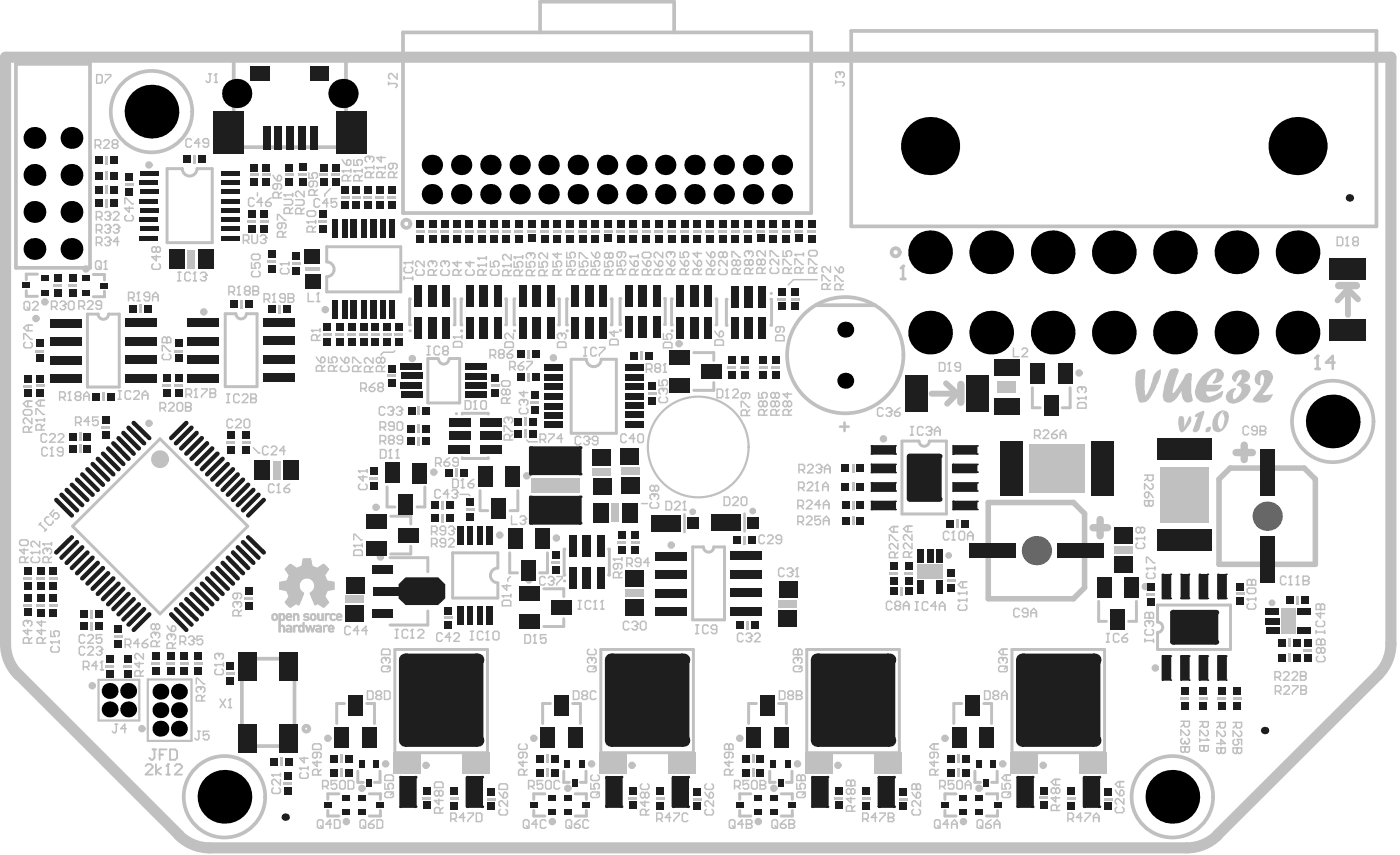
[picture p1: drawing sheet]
<svg xmlns="http://www.w3.org/2000/svg" width="80mm" height="49mm" viewBox="0 0 80 49" stroke-linecap="round" stroke-linejoin="round" font-family="sans-serif">
<path d="M1 38.4a2.49 2.49 0 0 1-.7-1.7v-33.4h78.9v33.4a2.49 2.49 0 0 1-.7 1.7M1.1 38.4l9.1 9.1M78.5 38.4l-9.2 9.1M10.2 47.5a2.49 2.49 0 0 0 1.7 .8h55.7a2.49 2.49 0 0 0 1.7-.8" fill="none" stroke="#5a5a5a" stroke-width=".21"/>
<g fill="#5a5a5a">
<circle cx="59" cy="31.4" r=".83"/>
<circle cx="72.2" cy="29.4" r=".83"/>
</g>
<g fill="none" stroke="#c0c0c0" stroke-width=".17">
<path d="M1.5 16.6v.3h.6M2.1 15.6h-.6v.3M5.3 15.6h.6v.3M5.6 17.9h-.6v4.1h1.8v-4.1h-.6M5.9 16.6v.3h-.6M10.4 9.6h-.9v4.2h2.6v-4.2h-.9M13.4 17.9h-.6v4.1h1.8v-4.1h-.6M18.6 14.9v-.9h4.2v2.6h-4.2v-.8M23.4 17v1.5M25.9 17v1.5M26.3 17v1.5M28.8 17v1.5"/>
<path d="M29.3 17v1.5M31.8 17v1.5M32.3 17v1.5M34.8 17v1.5M35.4 17v1.5M37.8 17v1.5M38.3 17v1.5M40.8 17v1.5M41.4 17v1.5M43.9 17v1.5M4.1 30l5-5 5 5-5 5zM22 27.7v1.2h.5"/>
<path d="M22.2 31.8h2.2v.8M22.3 29.4h1.1v.4M22.5 37h5.3v5.9h-5.3zM23.4 31.1v.4h-1.1M24.2 27.7v1.2h-.4M24.4 34.8v.8h-2.2M24.9 20.4h-.5v2.5h1.8v-2.5h-.6M26.3 23.6h1.5M26.3 26.1h1.5M27.3 27.9v1.2h.5M28.4 32.3v-.8h-2.6v2.6h2.6v-.9M29 31.5v1.1h.5"/>
<path d="M29.5 27.9v1.2h-.5M31 33.5h1.1v.5M31.2 31.5v1.1h-.5M32.1 35.2v.5h-1.1M32.2 31.3v1.4M33.4 20.5h-.9v4.2h2.6v-4.2h-.9M34.2 37h5.3v5.9h-5.3zM34.7 31.3v1.4M39.5 20.1h1.1v.4M40.1 31.1h-.7v4.2h1.9v-4.2h-.7M40.6 21.8v.4h-1.1M45.9 37h5.3v5.9h-5.3z"/>
<path d="M52.3 25.1h-.9v4.2h2.5v-4.2h-1M57.6 37h5.3v5.9h-5.3zM58.8 22.1v1.1h.4M60.9 22.1v1.1h-.4M62.6 34.2v1.2h.4M64.7 34.2v1.2h-.4M65.9 35.4v-.9h4.2v2.5h-4.2v-1M18.7 46.1v.4h.6M19.3 45.2h-.6v.3M19.6 40.1h-.4v1.1M20.4 43.9v.6h.3M20.9 40.1h.4v1.1"/>
<path d="M21 45.2h.7v.3M21.6 43.9v.6h-.3M21.7 46.1v.4h-.7M30.4 46.1v.4h.6M31 45.2h-.6v.3M31.3 40.1h-.4v1.1M32.1 43.9v.6h.3M32.6 40.1h.5v1.1M32.8 45.2h.6v.3M33.4 43.9v.6h-.3M33.4 46.1v.4h-.6M42.1 46.1v.4h.7"/>
<path d="M42.8 45.2h-.7v.3M43.1 40.1h-.5v1.1M43.8 43.9v.6h.4M44.3 40.1h.5v1.1M44.5 45.2h.6v.3M45.1 43.9v.6h-.3M45.1 46.1v.4h-.6M53.8 46.1v.4h.6M54.4 45.2h-.6v.3M54.8 40.1h-.5v1.1M55.5 43.9v.6h.3M56 40.1h.5v1.1"/>
<path d="M56.2 45.2h.6v.3M56.8 43.9v.6h-.3M56.8 46.1v.4h-.6"/>
</g>
<path d="M14.7 11v.2M18.8 10.7l-.3 .4v.1M22.5 20l-.1 .1h-.6l-.1 .1M46.5 15.9h-1.3l-.3 .3M14.4 25.5l.4 .3M26.2 28.1h.5l.1 .1M29.1 32.8l-.2 .3M30 25.1l.1 .1h.5M36.5 28.7h.4" fill="none" stroke="#c0c0c0" stroke-width=".08"/>
<g fill="none" stroke="#c0c0c0" stroke-width=".06">
<path d="M15.5 35.3h.1M15.5 35.2h.1M15.5 35.1h.1M15.5 35h.1M15.5 35h.3M15.5 35.3h.3M15.5 35.3h.2M15.5 35h.2M15.6 35.1h-.1M15.6 35.3h.1M15.7 35.3h.1M15.7 35.2h.1"/>
<path d="M15.7 35h.1M15.7 35.1h.1M15.9 36h.1M15.9 35.9h.1M15.9 35.8h.1M15.9 35.7h.1M15.9 35.6l.3 .1M15.9 35.6h.1M15.9 35.5h.1M15.9 35.4h.1M15.9 35.3h.1M15.9 35.3h.3"/>
<path d="M15.9 35.2h.1M15.9 35.1h.1M15.9 35h.1M15.9 35h.3M15.9 34.9l.3 .1M15.9 33.6h1.2M15.9 33.5h1.2M15.9 33.4h1.1M15.9 33.3h1.1M15.9 33.2h1.2M15.9 33.1h1.2M16 35.6h.2"/>
<path d="M16 35.3h.1M16 33.1h1.1M16.1 35.6h.1M16.1 33.6h1M16.1 35.7h.1M16.1 35.3h.1M16.1 36h.1M16.1 35.9h.1M16.1 35.8h.1M16.1 35.2h.1M16.1 35.1h.1M16.1 35h.1"/>
<path d="M16.2 33.1h.9M16.2 35.3h-.3M16.2 35h-.3M16.2 34.3h.9M16.2 32.4h2.5M16.3 34.3h.8M16.3 33.6h.8M16.3 32.4h2.4M16.3 35.9h.3M16.3 35.9h.1M16.3 35.2h.1M16.3 35.1h.3"/>
<path d="M16.3 35.1h.1M16.3 34.4h.8M16.3 32.3h2.4M16.3 32.5h2.4M16.3 35.8h.3M16.3 35.3h.1M16.3 35h.1M16.3 32.3h.5M16.3 34.2h.8M16.3 32.5h2.3M16.3 36h.3M16.3 35.6l.3 .1"/>
<path d="M16.3 35.3h.3M16.3 35h.3M16.3 34.4h.5M16.3 33.7h.9M16.3 33.1h.8M16.3 32.6h2.3M16.3 35.7h.1M16.3 35.6h.3M16.3 34.1h.8M16.3 33.7h1M16.4 35.8l-.1 .1M16.4 32.3h.3"/>
<path d="M16.4 34.1h.8M16.4 33.8h.9M16.4 33h.8M16.4 33h.9M16.4 34.5h.3M16.4 32.6h2.2M16.4 35.6h.1M16.4 35.3h.1M16.4 32.2h.3M16.4 33.9h.9M16.4 32.9h2.2M16.4 32.9h2.1"/>
<path d="M16.4 35h-.1M16.4 33.9h.8M16.4 32.8h2.1M16.4 32.7h2.1M16.5 34.5h.1M16.5 32.2h.1M16.5 34h.7M16.5 33.9h.7M16.5 32.8h2M16.5 32.7h2M16.5 35h.1M16.5 34.6h.1"/>
<path d="M16.5 32.1h.1M16.5 35.7h.1M16.5 35.9h.1M16.5 35.8h.1M16.5 35.3h.1M16.5 35.1h.1M16.6 35.1l-.3 .1M16.7 36h.1M16.7 35.9h.1M16.7 35.8h.1M16.7 35.7h.1M16.7 35.3h.1"/>
<path d="M16.7 35.2h.1M16.7 35.1h.1M16.7 35h.1M16.7 35h.3M16.7 34.9h.1M16.7 35.6h.1M16.8 35h.2M16.8 35.6h.2M16.9 35.6h.1M16.9 35.7h.1M16.9 34.4h.1M16.9 35.1h.1"/>
<path d="M16.9 35h.1M17 35.3h.1M17 35.2h.1M17 35.1h.1M17 34.4h.1M17 32.3h1M17 35.6l-.3 .1M17 35.9h.1M17 35.8h.1M17 35.7h.1M17 35.9h.3M17 35.7h.3"/>
<path d="M17 36h.3M17.1 36h.1M17.1 35.6h.1M17.1 32.3h.8M17.1 33.2h-1.2M17.1 32.3h.7M17.1 34.2h-.8M17.2 32.2h.6M17.2 34.1h-.8M17.2 33h-.9M17.2 35.7h.1M17.2 32.1h.6"/>
<path d="M17.2 32.1h.5M17.2 32h.5M17.2 34h-.8M17.2 35.9h.1M17.2 31.9h.5M17.3 36h.1M17.3 35.8h.1M17.3 35.6h.1M17.3 35.5h.1M17.3 35.4h.1M17.3 31.9h.4M17.3 31.8h.4"/>
<path d="M17.3 35.3h.3M17.3 35.3h.1M17.3 35.1h.2M17.3 35.1h.1M17.3 35h.1M17.3 35.1h.3M17.3 35h.3M17.4 32.9l-1 .1M17.4 35.3h.1M17.4 35.6h.1M17.4 35.7h.1M17.4 35h-.1"/>
<path d="M17.4 35.8h.1M17.5 35.9h.1M17.5 35.8h.1M17.5 35h.1M17.5 36h.1M17.5 35.3h.1M17.5 35.2h.1M17.6 35.8h.1M17.6 35.7h.1M17.6 32.9h1M17.6 35.6h.1M17.7 33.8h.9"/>
<path d="M17.7 35.3h.1M17.7 35.2h.1M17.7 35.1h.1M17.7 35h.1M17.7 35h.3M17.7 33.8h.8M17.7 35.8h.1M17.7 35.3h.3M17.7 33.9h.8M17.7 33h.9M17.7 35.9h.2M17.7 35.8h.2"/>
<path d="M17.7 35.9h.1M17.7 35.7h-.1M17.7 35.3h.2M17.7 35h.2M17.7 34h.8M17.8 36h.1M17.8 34.1h.8M17.8 33.7h.8M17.8 33h.8M17.8 35.3h.1M17.8 34.2h.8M17.8 33.1h.8"/>
<path d="M17.8 35.8h.1M17.8 33.6h.9M17.8 33.1h1M17.8 35.7h.1M17.8 34.3h.9M17.8 34.2h.9M17.8 33.1h1.1M17.9 35.7h.1M17.9 35.6h.1M17.9 34.3h.8M17.9 33.6h1.1M17.9 33.2h1.1"/>
<path d="M17.9 33.1h1.1M17.9 35.3h.1M17.9 34.4h.8M17.9 33.5h1.1M17.9 35.8h-.1M17.9 35.2h.1M17.9 35h.1M17.9 34.4h.1M17.9 33.4h1.1M17.9 33.3h1.1M17.9 35.7h-.1M17.9 35.1h.1"/>
<path d="M18 35.9h.1M18 35.9h.3M18 35.8h.3M18 34.4l-.1 .1M18 36h.3M18 35.6l.3 .1M18 35.7h.1M18 35.6h.2M18.1 35.2h.1M18.1 35.1h.1M18.1 35h.1M18.1 34.9h.1"/>
<path d="M18.1 35.6h.1M18.1 35.3h.3M18.1 35.3h.1M18.1 32.3h.5M18.1 34.4h.5M18.2 35.3h.1M18.2 34.4h.4M18.2 32.3h.4M18.2 35.7h.1M18.2 35.9h.1M18.2 35.8h.1M18.2 34.5h.4"/>
<path d="M18.3 34.5h.2M18.3 32.2h.2M18.3 35.3h.1M18.3 35.2h.1M18.3 35.1h.1M18.3 35h.1M18.3 34.9h.1M18.4 34.6h.1M18.4 32.1h.1M18.4 36h.1M18.4 35.9h.1M18.4 35.8h.1"/>
<path d="M18.4 35.7h.1M18.4 35.6h.1M18.5 35.3h.1M18.5 35.2h.1M18.5 35.1h.1M18.5 35h.1M18.5 35h.3M18.5 34.9l.3 .1M18.5 35.6h.2M18.6 32.7h-2.2M18.6 35.6h.1M18.6 35.7h.1"/>
<path d="M18.6 33.7h-.9M18.6 32.6h-2.2M18.7 35.6l-.3 .1M18.7 35.8h.1M18.7 35.8h.3M18.7 35.7h.1M18.7 35.9h.3M18.7 35.9h.1M18.7 35.7h.3M18.8 36h.2M18.8 35h-.3M18.8 35.6h.1"/>
<path d="M18.8 35.2h.1M18.8 35.1h.1M18.8 35h.1M18.8 35.3h.3M18.8 35.3h.1M18.8 35h.3M18.9 35.3h.2M18.9 35h.2M18.9 35.1h-.1M18.9 35.3h.1M18.9 35.7h.1M18.9 33.6h-1.1"/>
<path d="M18.9 35.9h.1M18.9 35.8h.1M19 35.3h.1M19.1 35h-.3M19.2 35.2h.1M19.2 35.1h.3M19.2 35.1h.1M19.2 35h.1M19.2 35.3h.3M19.2 35.3h.1M19.2 35h.2M19.2 35.3h.2"/>
<path d="M19.3 35.3h.1M19.3 35h-.1M19.3 35h.2M19.4 35h.1M19.4 35.3h.1M19.4 35.1h.1M19.5 35.1l-.3 .1"/>
</g>
<path d="M39 29.3v1M42.4 29.2v1.1" fill="none" stroke="#c0c0c0" stroke-width=".15"/>
<path d="M76.2 16.3h1M54.7 21.9v1M62.2 30h.9M62.7 29.6v.9M70.4 25.8h.9M70.9 25.3v.9" fill="none" stroke="#c0c0c0" stroke-width=".42"/>
<path d="M5.6 38.7h2.3v2.3h-2.3zM8.4 38.7h2.5v3.5h-2.5z" fill="none" stroke="#c0c0c0" stroke-width=".13"/>
<path d="M.9 3.6h4.2v11.7h-4.2zM13.3 3.3h6.4v5.1h-6.4zM23 1.8h23.2v10.3h-23.2zM30.8 1.8v-1.7h7.6v1.7M46.5 17.4h3.3M48.5 1.8h29.9v11.1h-29.9zM13.8 37.5h3v5h-3z" fill="none" stroke="#c0c0c0" stroke-width=".21"/>
<path d="M56.3 28.6h4.8l.7 .6v4.3l-.7 .6h-4.8zM69.4 27.3l.7-.6h4.2l.6 .6v4.8h-5.5z" fill="none" stroke="#c0c0c0" stroke-width=".32"/>
<path d="M76.7 16.6l-.5 .5M76.8 16.7v1.2M76.9 16.6l.4 .4M53.1 22.4h1.1M53.9 21.8l.5 .5M54.4 22.5l-.5 .5" fill="none" stroke="#c0c0c0" stroke-width=".34"/>
<path d="M.3 36.7v-33.4h78.9v33.4M1.1 38.4l9.1 9.1M78.5 38.4l-9.2 9.1M11.9 48.3h55.7" fill="none" stroke="#c0c0c0" stroke-width=".63"/>
<g fill="#c0c0c0">
<path d="M2.1 34.4h.5v.2h-.5z" fill-rule="evenodd"/>
<path d="M2.1 32.9h.5v.1h-.5z" fill-rule="evenodd"/>
<path d="M2 21.9h.5v.2h-.5z" fill-rule="evenodd"/>
<path d="M2 19.9h.5v.2h-.5z" fill-rule="evenodd"/>
<path d="M4.5 24.6h.1v.5h-.1z" fill-rule="evenodd"/>
<path d="M3.9 16.2h.5v.1h-.5z" fill-rule="evenodd"/>
<path d="M6 37.8h.5v.2h-.5z" fill-rule="evenodd"/>
<path d="M5.1 34.7h.2v.5h-.2z" fill-rule="evenodd"/>
<path d="M5.8 24.3h.5v.1h-.5z" fill-rule="evenodd"/>
<path d="M5.8 22.3h.2v.5h-.2z" fill-rule="evenodd"/>
<path d="M6 10.6h.2v.5h-.2z" fill-rule="evenodd"/>
<path d="M6 11.3h.2v.5h-.2z" fill-rule="evenodd"/>
<path d="M6 8.9h.2v.5h-.2z" fill-rule="evenodd"/>
<path d="M6 9.7h.2v.6h-.2z" fill-rule="evenodd"/>
<path d="M7 37.9h.5v.1h-.5z" fill-rule="evenodd"/>
<path d="M7.9 17.3h.2v.5h-.2z" fill-rule="evenodd"/>
<path d="M7.1 10.4h.5v.2h-.5z" fill-rule="evenodd"/>
<path d="M8.6 37.7h.5v.2h-.5z" fill-rule="evenodd"/>
<path d="M9.5 37.7h.5v.1h-.5z" fill-rule="evenodd"/>
<path d="M9.2 21.9h.5v.1h-.5z" fill-rule="evenodd"/>
<path d="M11 37.7h.5v.1h-.5z" fill-rule="evenodd"/>
<path d="M10.3 37.7h.4v.2h-.4z" fill-rule="evenodd"/>
<path d="M10.7 14.2h.4v1.1h-.4z" fill-rule="evenodd"/>
<path d="M11 8.8h.2v.5h-.2z" fill-rule="evenodd"/>
<path d="M12.9 38.3h.5v.2h-.5z" fill-rule="evenodd"/>
<path d="M12.9 25.1h.5v.2h-.5z" fill-rule="evenodd"/>
<path d="M13.9 34h.5v.2h-.5z" fill-rule="evenodd"/>
<path d="M13.8 25.1h.5v.2h-.5z" fill-rule="evenodd"/>
<path d="M14.1 12.5h.5v.2h-.5z" fill-rule="evenodd"/>
<path d="M14.2 9.9h.5v.1h-.5z" fill-rule="evenodd"/>
<path d="M16.1 44.5h.5v.2h-.5z" fill-rule="evenodd"/>
<path d="M15.9 43.1h.2v.5h-.2z" fill-rule="evenodd"/>
<path d="M15.8 17.4h.2v.5h-.2z" fill-rule="evenodd"/>
<path d="M15.2 14.8h.5v.2h-.5z" fill-rule="evenodd"/>
<path d="M16.2 9.9h.5v.1h-.5z" fill-rule="evenodd"/>
<path d="M17 9.9h.5v.1h-.5z" fill-rule="evenodd"/>
<path d="M19.4 43h.1v.5h-.1z" fill-rule="evenodd"/>
<path d="M19.1 19h.5v.1h-.5z" fill-rule="evenodd"/>
<path d="M19.4 11.1h.5v.2h-.5z" fill-rule="evenodd"/>
<path d="M18.9 9.9h.5v.1h-.5z" fill-rule="evenodd"/>
<path d="M20.5 19h.5v.1h-.5z" fill-rule="evenodd"/>
<path d="M21.1 19h.5v.1h-.5z" fill-rule="evenodd"/>
<path d="M20.7 11.1h.5v.2h-.5z" fill-rule="evenodd"/>
<path d="M22 21.3h.5v.2h-.5z" fill-rule="evenodd"/>
<path d="M22.5 19h.5v.1h-.5z" fill-rule="evenodd"/>
<path d="M22.1 11.1h.5v.2h-.5z" fill-rule="evenodd"/>
<path d="M24 45.4h.6v.1h-.6z" fill-rule="evenodd"/>
<path d="M23.8 24.9h.1v.5h-.1z" fill-rule="evenodd"/>
<path d="M23.8 24.2h.1v.5h-.1z" fill-rule="evenodd"/>
<path d="M23.8 23.1h.1v.5h-.1z" fill-rule="evenodd"/>
<path d="M24.4 13.1h.5v.1h-.5z" fill-rule="evenodd"/>
<path d="M23.7 13.1h.5v.1h-.5z" fill-rule="evenodd"/>
<path d="M25.6 45.4h.5v.2h-.5z" fill-rule="evenodd"/>
<path d="M25.3 35.1h.5v.2h-.5z" fill-rule="evenodd"/>
<path d="M25.9 26.7h.2v.5h-.2z" fill-rule="evenodd"/>
<path d="M25.8 13.1h.5v.1h-.5z" fill-rule="evenodd"/>
<path d="M27.7 45.4h.5v.2h-.5z" fill-rule="evenodd"/>
<path d="M28 21.9h.5v.1h-.5z" fill-rule="evenodd"/>
<path d="M27.2 13.1h.5v.1h-.5z" fill-rule="evenodd"/>
<path d="M27.9 13.1h.5v.1h-.5z" fill-rule="evenodd"/>
<path d="M29.9 24.4h.1v.5h-.1z" fill-rule="evenodd"/>
<path d="M30 21.2h.2v.5h-.2z" fill-rule="evenodd"/>
<path d="M30 19.9h.2v.5h-.2z" fill-rule="evenodd"/>
<path d="M29.3 13.1h.5v.1h-.5z" fill-rule="evenodd"/>
<path d="M28.6 13.1h.5v.1h-.5z" fill-rule="evenodd"/>
<path d="M31.1 43h.1v.5h-.1z" fill-rule="evenodd"/>
<path d="M31.4 31.9h.5v.2h-.5z" fill-rule="evenodd"/>
<path d="M30.8 13.1h.5v.1h-.5z" fill-rule="evenodd"/>
<path d="M32.9 13.1h.5v.1h-.5z" fill-rule="evenodd"/>
<path d="M32.2 13.1h.5v.1h-.5z" fill-rule="evenodd"/>
<path d="M33.8 26.7h1v.4h-1z" fill-rule="evenodd"/>
<path d="M34.4 13.1h.5v.1h-.5z" fill-rule="evenodd"/>
<path d="M33.6 13.1h.6v.1h-.6z" fill-rule="evenodd"/>
<path d="M35.8 45.4h.5v.1h-.5z" fill-rule="evenodd"/>
<path d="M35.9 30.8h.5v.2h-.5z" fill-rule="evenodd"/>
<path d="M35.4 26.6h1v.5h-1z" fill-rule="evenodd"/>
<path d="M35.8 13.1h.5v.1h-.5z" fill-rule="evenodd"/>
<path d="M37.3 45.4h.5v.2h-.5z" fill-rule="evenodd"/>
<path d="M37.3 13.1h.5v.1h-.5z" fill-rule="evenodd"/>
<path d="M38 13.1h.5v.1h-.5z" fill-rule="evenodd"/>
<path d="M39.4 45.4h.6v.2h-.6z" fill-rule="evenodd"/>
<path d="M39.4 13.1h.6v.1h-.6z" fill-rule="evenodd"/>
<path d="M38.7 13.1h.5v.1h-.5z" fill-rule="evenodd"/>
<path d="M41.4 20.8h.5v.2h-.5z" fill-rule="evenodd"/>
<path d="M40.9 13.1h.5v.1h-.5z" fill-rule="evenodd"/>
<path d="M42.8 43h.2v.5h-.2z" fill-rule="evenodd"/>
<path d="M42.2 20.9h.5v.1h-.5z" fill-rule="evenodd"/>
<path d="M43.2 20.9h.5v.1h-.5z" fill-rule="evenodd"/>
<path d="M43.1 13.1h.5v.1h-.5z" fill-rule="evenodd"/>
<path d="M42.3 13.1h.5v.1h-.5z" fill-rule="evenodd"/>
<path d="M44.3 34.2h1.1v.4h-1.1z" fill-rule="evenodd"/>
<path d="M43.9 20.9h.5v.1h-.5z" fill-rule="evenodd"/>
<path d="M44.5 13.1h.5v.1h-.5z" fill-rule="evenodd"/>
<path d="M43.8 13.1h.5v.1h-.5z" fill-rule="evenodd"/>
<path d="M46 13.1h.5v.1h-.5z" fill-rule="evenodd"/>
<path d="M47.5 45.4h.5v.1h-.5z" fill-rule="evenodd"/>
<path d="M48.5 29.4h.2v.5h-.2z" fill-rule="evenodd"/>
<path d="M48.5 27.5h.2v.5h-.2z" fill-rule="evenodd"/>
<path d="M48.5 26.4h.2v.5h-.2z" fill-rule="evenodd"/>
<path d="M49.1 45.4h.5v.2h-.5z" fill-rule="evenodd"/>
<path d="M51.2 45.4h.5v.2h-.5z" fill-rule="evenodd"/>
<path d="M51.2 33.4h.2v.5h-.2z" fill-rule="evenodd"/>
<path d="M51.5 32.6h.5v.1h-.5z" fill-rule="evenodd"/>
<path d="M50.6 32.6h.6v.1h-.6z" fill-rule="evenodd"/>
<path d="M54.5 43h.2v.5h-.2z" fill-rule="evenodd"/>
<path d="M53.9 33h.5v.1h-.5z" fill-rule="evenodd"/>
<path d="M54.5 29.6h.1v.5h-.1z" fill-rule="evenodd"/>
<path d="M59.2 45.3h.5v.2h-.5z" fill-rule="evenodd"/>
<path d="M60.8 45.4h.5v.1h-.5z" fill-rule="evenodd"/>
<path d="M62.9 45.4h.5v.2h-.5z" fill-rule="evenodd"/>
<path d="M68.3 39.7h.5v.2h-.5z" fill-rule="evenodd"/>
<path d="M70.2 39.7h.5v.1h-.5z" fill-rule="evenodd"/>
<path d="M69.3 39.7h.5v.1h-.5z" fill-rule="evenodd"/>
<path d="M73.4 36.3h.1v.6h-.1z" fill-rule="evenodd"/>
<path d="M74.2 36.9h.5v.2h-.5z" fill-rule="evenodd"/>
<path d="M4.5 25.3h.1v.5h-.1z" fill-rule="evenodd"/>
<path d="M5.1 35.4h.2v.5h-.2z" fill-rule="evenodd"/>
<path d="M13.7 17.1h.1v.5h-.1z" fill-rule="evenodd"/>
<path d="M15.5 26.3h.5v1h-.5z" fill-rule="evenodd"/>
<path d="M17.4 15.2h.8v.2h-.8z" fill-rule="evenodd"/>
<path d="M19.4 43.7h.1v.5h-.1z" fill-rule="evenodd"/>
<path d="M21 27.2h.5v.1h-.5z" fill-rule="evenodd"/>
<path d="M29.9 23.8h.1v.5h-.1z" fill-rule="evenodd"/>
<path d="M31.1 43.7h.1v.5h-.1z" fill-rule="evenodd"/>
<path d="M34.8 28.7h.4v1h-.4z" fill-rule="evenodd"/>
<path d="M35.6 33.5h1.1v.5h-1.1z" fill-rule="evenodd"/>
<path d="M36.5 20h.1v.5h-.1z" fill-rule="evenodd"/>
<path d="M42.8 43.7h.2v.5h-.2z" fill-rule="evenodd"/>
<path d="M42.5 35.3h.1v.5h-.1z" fill-rule="evenodd"/>
<path d="M42.3 30.5h.2v.5h-.2z" fill-rule="evenodd"/>
<path d="M44.3 17h.5v.1h-.5z" fill-rule="evenodd"/>
<path d="M48.5 28.5h.2v.5h-.2z" fill-rule="evenodd"/>
<path d="M52.2 32.1h1.5v.9h-1.5z" fill-rule="evenodd"/>
<path d="M54.5 43.7h.2v.5h-.2z" fill-rule="evenodd"/>
<path d="M73.4 37.2h.1v.5h-.1z" fill-rule="evenodd"/>
<path d="M73.8 33.9h.2v.5h-.2z" fill-rule="evenodd"/>
<path d="M72.9 34.6h.9v1.5h-.9z" fill-rule="evenodd"/>
<path d="M1.3 34.4h.5v.1h-.5z" fill-rule="evenodd"/>
<path d="M1.3 32.9h.5v.1h-.5z" fill-rule="evenodd"/>
<path d="M1.3 21.9h.5v.2h-.5z" fill-rule="evenodd"/>
<path d="M6.5 36.2h.5v.1h-.5z" fill-rule="evenodd"/>
<path d="M2.8 34.4h.5v.2h-.5z" fill-rule="evenodd"/>
<path d="M2.8 32.9h.5v.1h-.5z" fill-rule="evenodd"/>
<path d="M3 16.2h.5v.1h-.5z" fill-rule="evenodd"/>
<path d="M9.9 21.9h.5v.1h-.5z" fill-rule="evenodd"/>
<path d="M9.9 19.9h.5v.2h-.5z" fill-rule="evenodd"/>
<path d="M14.8 12.5h.5v.2h-.5z" fill-rule="evenodd"/>
<path d="M14.9 9.9h.5v.1h-.5z" fill-rule="evenodd"/>
<path d="M18.4 19h.5v.1h-.5z" fill-rule="evenodd"/>
<path d="M19.8 19h.5v.1h-.5z" fill-rule="evenodd"/>
<path d="M21.8 19h.5v.1h-.5z" fill-rule="evenodd"/>
<path d="M16.6 14.9h.5v.2h-.5z" fill-rule="evenodd"/>
<path d="M18.1 12.5h.5v.2h-.5z" fill-rule="evenodd"/>
<path d="M20 11.1h.5v.2h-.5z" fill-rule="evenodd"/>
<path d="M21.4 11.1h.5v.2h-.5z" fill-rule="evenodd"/>
<path d="M18.2 9.9h.5v.1h-.5z" fill-rule="evenodd"/>
<path d="M26.3 42.8h1.6v1.2h-1.6z" fill-rule="evenodd"/>
<path d="M26.5 28.9h.5v.2h-.5z" fill-rule="evenodd"/>
<path d="M25.1 29.2h.2v.6h-.2z" fill-rule="evenodd"/>
<path d="M26.5 13.1h.5v.1h-.5z" fill-rule="evenodd"/>
<path d="M25.1 13.1h.5v.1h-.5z" fill-rule="evenodd"/>
<path d="M34.1 42.8h1.6v1.2h-1.6z" fill-rule="evenodd"/>
<path d="M35.1 30.8h.5v.2h-.5z" fill-rule="evenodd"/>
<path d="M30.2 27.2h2.8v.9h-2.8z" fill-rule="evenodd"/>
<path d="M30.2 22.8h.5v.2h-.5z" fill-rule="evenodd"/>
<path d="M31.5 13.1h.5v.1h-.5z" fill-rule="evenodd"/>
<path d="M35.1 13.1h.5v.1h-.5z" fill-rule="evenodd"/>
<path d="M30 13.1h.5v.1h-.5z" fill-rule="evenodd"/>
<path d="M38 42.8h1.6v1.2h-1.6z" fill-rule="evenodd"/>
<path d="M36.9 22.3h.5v.2h-.5z" fill-rule="evenodd"/>
<path d="M36.6 13.1h.4v.1h-.4z" fill-rule="evenodd"/>
<path d="M40.2 13.1h.5v.1h-.5z" fill-rule="evenodd"/>
<path d="M41.6 13.1h.5v.1h-.5z" fill-rule="evenodd"/>
<path d="M45.8 42.8h1.6v1.2h-1.6z" fill-rule="evenodd"/>
<path d="M45.2 13.1h.5v.1h-.5z" fill-rule="evenodd"/>
<path d="M49.8 42.8h1.5v1.2h-1.5z" fill-rule="evenodd"/>
<path d="M57.5 42.8h1.6v1.2h-1.6z" fill-rule="evenodd"/>
<path d="M61.4 42.8h1.6v1.2h-1.6z" fill-rule="evenodd"/>
<path d="M67.2 39.7h.5v.2h-.5z" fill-rule="evenodd"/>
<path d="M65.3 33.8h.5v.1h-.5z" fill-rule="evenodd"/>
<path d="M63.5 31.1h1v.4h-1z" fill-rule="evenodd"/>
<path d="M70.4 33.7h.5v.2h-.5z" fill-rule="evenodd"/>
<path d="M19.7 33.9h1v.4h-1z" fill-rule="evenodd"/>
<path d="M25.1 28.5h.2v.5h-.2z" fill-rule="evenodd"/>
<path d="M45 17h.5v.1h-.5z" fill-rule="evenodd"/>
<path d="M58.6 25.3h3.2v2.7h-3.2z" fill-rule="evenodd"/>
<path d="M56.8 21.7h1.1v.7h-1.1z" fill-rule="evenodd"/>
<path d="M66.1 26.6h2.8v3.2h-2.8z" fill-rule="evenodd"/>
<path d="M22.4 42.8h1.5v1.2h-1.5z" fill-rule="evenodd"/>
</g>
<g fill="none" stroke="#c0c0c0" stroke-width=".08">
<path d="M1.4 19.3v-.3l.4 .3M1.4 17.3l.1-.1 .2 .1v.3l-.1 .1-.2-.1zM1.4 19.5v.1v.2h.4v-.1v-.2M1.5 17.5l.2 .2M1.6 18.5v.3M1.8 18.5h-.3l-.1 .2 .1 .1h.3M1.9 17.3v-.1l.3 .1-.3 .4h.3M2.9 17.5h.3v-.3l-.3-.1v.5M3.1 17.5l.1 .1M3.4 17.2l.2-.1 .1 .2M3.6 17.4h.1M3.6 17.4l.1 .1-.1 .1-.2-.1"/>
<path d="M3.7 17.3h.1M3.7 17.3l-.1 .1M3.9 17.2l.1-.1 .2 .1v.3l-.1 .1-.2-.1zM4.5 17.4h.2l.1-.2-.3-.1v.5M4.7 17.4l.1 .2M5 17.2l.1-.1 .2 .1-.3 .4h.3M5.4 8.3h.3v-.3h-.3v.4M5.4 14.9h.1h.3v.4h-.1h-.3zM5.5 13.8h.2l.1-.2-.3-.1v.5M5.5 12.4h.2l.1-.3-.3-.1v.5M5.5 13.1h.2l.1-.2-.3-.1v.5M5.5 4.2l.3 .1v.3l-.1 .1h-.2z"/>
<path d="M5.6 8.3l.1 .1M5.6 15.2l.2 .1M5.7 13.1l.1 .2M5.7 12.4l.1 .1M5.7 13.8l.1 .2M5.8 17.4l-.3-.1v-.2l.3 .1v.3l-.1 .1-.2-.1M5.9 8h.1h.2l-.3 .4h.3M5.9 15.3h.2M6 12.1l.2-.1 .1 .2M6 12.9l.2-.1 .1 .2M6 13.6l.2-.1 .1 .2M6 4.2h.3l-.3 .5"/>
<path d="M6 14.9h.1M6 14.9v.4M6 14.9h-.1M6.1 13.8h.1M6.1 13h.1M6.1 12.3h.1M6.2 12.3l.1 .1-.1 .1-.2-.1M6.2 13l.1 .1-.1 .2-.2-.1M6.2 13.8h.1l-.1 .2-.2-.1M6.3 13h.1M6.3 12.2h.1M6.3 13.7h.1"/>
<path d="M6.3 13h-.1M6.3 13.7l-.1 .1M6.3 12.2l-.1 .1M6.5 12.1v-.1l.3 .1-.3 .4h.3M6.5 12.9l.2-.1 .1 .2M6.5 8.2l-.1-.1 .1-.1h.2l-.1 .2M6.5 8.2l-.1 .1 .1 .1h.2l-.1-.2M6.5 8.2h.1M6.6 13h.1M6.7 13l.1 .1-.1 .2-.2-.1M6.8 13h.1M6.8 13.8h-.3l.2-.3v.5"/>
<path d="M6.8 13h-.1M7.1 11.6v-.3l.5 .3M7.2 12.3h-.1l.1 .3h.3l.1-.1-.1-.2M7.3 17h.3v-.3l-.3-.1v.5M7.4 11.8v.3l-.3-.2h.5M7.5 17l.1 .1M7.8 17.1h.2M7.9 16.6h.1M7.9 16.6v.5M7.9 16.6l-.1 .1M8.5 16.9l-.3-.1 .1-.2 .2 .1v.3v.1l-.3-.1M8.7 17.1v-.3l.2-.2 .1 .2v.3"/>
<path d="M8.7 16.9h.3M8.7 15l-.1 .1 .1 .2h.3h.1l-.1-.3M8.9 14.1l-.1-.1-.2 .1 .1 .3 .2-.1M8.9 14.1l.1-.1 .1 .1-.1 .3-.1-.1M8.9 14.5v.4l-.3-.3h.5M8.9 14.1v.2M9.2 19.3l.1-.1 .2 .1 .1-.1 .1 .3h-.5zM9.2 20v-.3l.5 .3M9.5 19.5h.1M9.5 19.3v.2M10.1 15.5h.2M10.1 16h.2"/>
<path d="M10.2 15.5v.5M10.8 15.6v-.1l-.3 .1v.3l.1 .1 .2-.1M10.9 8l-.1-.1-.2 .1v.3l.1 .1 .2-.1M11 16h.2M11.1 15.5h.1M11.1 15.5l-.1 .1M11.1 15.5v.5M11.4 8.1h-.3l.2-.2v.5M11.4 15.6l.3-.1v.2M11.6 15.8h.1M11.7 15.8v.2l-.3-.1M11.7 15.7h.1"/>
<path d="M11.7 15.7v.1M11.9 8.1h-.3v-.2l.3 .1v.3l-.1 .1-.2-.1M11.9 4.2h.1M12 4.2v.4l-.1 .1-.2-.1M12.2 4.7h.2M12.3 4.2h.1M12.3 4.2v.5M12.3 4.2l-.1 .1M13 16.6h.3l.1-.2-.4-.1v.5M13.2 16.6l.2 .2M13.5 16.8h.2M13.6 16.3h.1"/>
<path d="M13.6 16.3v.5M13.6 16.3l-.1 .1M13.9 13.7h.2l.1-.2-.3-.1v.5M14 16.6l-.1-.1 .1-.2 .2 .1v.2M14 16.6h-.1l.1 .2 .2-.1v-.1M14 16.6h.2M14 13.7l.2 .2M14.3 15v.3h.3l-.1-.3h.2h.1l-.1 .3M14.3 14.6l.1-.1h.3l.1 .2-.1 .1h-.3zM14.3 13.4v.4l.1 .1 .3-.1v-.4M14.4 16.6h.1M14.4 15.4l-.1 .1 .1 .3h.3l.1-.1-.1-.3"/>
<path d="M14.4 16.3h.3v.1v.4h-.3zM14.4 16.6h.3M14.5 11.4l-.1-.1-.2 .1v.3v.1l.3-.1M14.8 13.5l.3-.1v.1M15 11.5h-.4l.3-.2v.5M15 13.6h.1M15 17h.3l.1-.2-.4-.1v.5M15.1 13.6v.1v.2l-.3-.1M15.1 11.5h.3v.2l-.2 .1zM15.1 13.5h.1M15.1 13.5v.1M15.2 17l.2 .2"/>
<path d="M15.4 11.3l-.3 .2M15.5 17.2h.2M15.5 10l.3 .3M15.6 16.7h.1M15.6 16.7l-.1 .1M15.6 16.7v.5M15.8 10.5l-.1 .3-.2-.1 .1-.2h.3l.1 .1-.1 .2M15.8 12.5v-.3l.5 .3M15.9 11.3l-.1-.3h-.3v.3h.5M15.9 10l.1 .1-.1 .2h-.1zM16 15h.1M16 15h.5"/>
<path d="M16 15l.1 .1M16 11l-.1 .1M16.1 12.7l-.1 .3-.2-.1 .1-.2h.3l.1 .1-.1 .2M16.1 15.3l-.1 .1 .1 .2h.3l.1-.1-.1-.2M16.1 13.5v-.3l-.3 .1v.2h.5M16.2 11.1h.1M16.2 11.4h.4h.1l-.1 .3h-.4M16.2 11.1h.5M16.2 11.1l.1 .1M16.2 17l-.3-.1 .1-.2 .2 .1v.3v.1l-.3-.1M16.3 13.2l-.2 .1M16.4 17h.1"/>
<path d="M16.4 16.7h.3v.1v.4h-.3zM16.4 17h.3M16.5 14.9v.2M16.5 12.2l-.1-.4-.2 .1v.3h.5M16.7 11.8l-.2 .2M16.7 11v.2M16.8 11.4h.4l.1 .1-.1 .2h-.4M17.1 12.2v-.3h-.3v.3h.5M17.3 10.9v.3l-.3-.3-.2 .1 .1 .2M17.3 11.9l-.2 .1M17.5 12.6h.1M17.5 12.6l.1 .1"/>
<path d="M17.5 12.1l.4-.1 .1 .2-.1 .1h-.3zM17.5 12.6h.5M17.6 16.7v.5h.3M17.6 9.8v.4h.2v-.3l.2-.1 .1 .1-.1 .3M17.7 18.8h.1M17.7 18.8h.5M17.7 18.8l.1 .1M17.8 13.2l-.1-.3-.2 .1v.2h.5M17.8 10.3v.3h-.2l.1-.3h.3l.1 .1-.1 .2M17.9 11.1l-.1-.3-.2 .1v.2h.5M18 12.9l-.2 .1M18 12.6v.1"/>
<path d="M18 17.2h.2M18.1 19.4l-.1-.3h-.3v.3h.5M18.1 10.8l-.2 .2M18.1 16.7h.1M18.1 16.7v.5M18.1 16.7l-.1 .1M18.2 11.4l-.1-.1-.2 .1v.3l.1 .1 .2-.1M18.2 19.1l-.1 .1M18.2 18.7v.2M18.7 11.6h-.3l.2-.3v.5M19.2 11.3h-.3v.3l.1-.1 .2 .1-.1 .2-.2-.1M19.5 9.7h.1"/>
<path d="M19.5 9.7h.5M19.5 9.7l.1 .1M19.5 9.1l.2 .3M19.7 9.2l.1-.1 .2 .1-.1 .2h-.2zM19.8 10.3l-.1-.3-.2 .1v.2h.5M20 10l-.2 .1M20 9.6v.2M20.1 9.7h.1M20.1 9.7h.5M20.1 9.1v.3h.3l-.1-.2 .1-.1 .2 .1-.1 .2M20.1 9.7l.1 .1M20.5 10.3l-.1-.3-.3 .1v.2h.5"/>
<path d="M20.6 9.6v.2M20.6 10l-.1 .1M20.8 9.5h.1M20.8 9.5h.5M20.8 9.5l.1 .1M21 8.9h.1M21 8.9l-.2 .1 .1 .2M21 8.9l.1 .1M21.1 9v-.1l.2 .1-.1 .2M21.1 9v.1M21.1 10.1v-.3l-.3 .1v.2h.5M21.3 9.8l-.2 .1"/>
<path d="M21.3 9.5v.1M21.5 9.5h.1M21.5 9.5h.4M21.5 9.5v.1M21.7 8.9v.3l-.2-.2h.4M21.8 10.1l-.1-.3-.2 .1v.2h.4M21.9 9.5v.1M21.9 9.8l-.1 .1M22.1 4.8h.4h.1l-.1 .2M22.1 4.7v.1M22.4 9.3l-.1 .3-.2-.1 .1-.2h.3l.1 .1-.1 .2M22.4 10.1v-.3l-.3 .1v.2h.5"/>
<path d="M22.6 4.2v.3l-.3-.3-.2 .1 .1 .2M22.6 9.8l-.2 .1M23 15h.1M23 15h.5M23 15.8v.1M23 15.8h.5M23.1 15.2l-.1 .1 .1 .2h.3l.1-.1-.1-.2M23.5 14.9v.1M23.5 15.8v.1M23.8 15.4h-.1l.1 .3h.3l.1-.1-.1-.2M24.2 14.9v.3l-.4-.3-.1 .1 .1 .2M24.3 19.7h.2"/>
<path d="M24.4 19.7v.5M24.6 14.9h.1M24.6 14.9v.1M24.6 14.9l-.2 .1 .1 .2M24.6 15l.1-.1 .2 .1-.1 .2M24.6 15h.1M24.7 15.7l-.1-.3h-.2v.3h.5M24.9 15.4l-.2 .1M25 19.8v-.1l-.3 .1v.3l.1 .1 .2-.1M25.2 15.4h-.1l.1 .3h.3l.1-.1-.1-.2M25.3 14.9h.1M25.3 14.9l-.2 .1 .1 .2"/>
<path d="M25.3 14.9l.1 .1M25.3 20h.2M25.3 20h-.1l.1 .2 .2-.1v-.1M25.3 20l-.1-.1 .1-.2 .2 .1v.2M25.4 15v-.1l.2 .1-.1 .2M25.4 15h.1M25.8 19.2h.1M25.8 19.5l.1-.1h.3l.1 .4h-.5zM25.8 19.2h.5M25.8 19.2l.1 .1M26.1 14.9v.3l-.3-.2h.5M26.1 15.7v-.3h-.3v.3h.5"/>
<path d="M26.3 15.4l-.2 .1M26.3 19.1v.2M26.6 15.4h-.1l.1 .3h.3l.1-.1-.1-.2M26.8 14.9v.3l-.3-.2h.5M27.2 15.1h.1M27.2 14.7h.1M27.2 15.1h.5M27.2 15.1l.1 .1M27.2 14.7h.5M27.2 14.7l.1 .1M27.5 15.7v-.3h-.3v.3h.5M27.7 15.4l-.2 .1"/>
<path d="M27.7 14.6v.2M27.7 15v.2M27.9 14.9v.3h.3l-.1-.2 .1-.1 .2 .1-.1 .2M28 15.4h-.1l.1 .3h.3l.1-.1-.1-.2M28.6 15.1h.1M28.6 15.1h.5M28.6 15.1l.1 .1M28.8 19.6v-.1h.4v.3h-.4zM28.9 15.7v-.3l-.3 .1v.2h.5M29.1 14.5v.3l-.3-.3-.2 .1 .1 .2M29.1 15v.2M29.1 15.4l-.2 .1"/>
<path d="M29.2 19.9l-.3 .3M29.2 19v.3l-.3-.3-.1 .1v.2M29.3 14.6h.1M29.3 14.9v.3h.2l-.1-.2 .1-.1 .3 .1-.1 .2M29.3 14.6h.5M29.3 14.6l.1 .1M29.6 15.7l-.1-.3-.2 .1v.2h.5M29.8 15.4l-.2 .1M29.8 14.6v.1M30 14.9v.3h.2l-.1-.2 .1-.1 .3 .1-.1 .2M30.1 14.4h.1M30.1 14.4l-.1 .1 .1 .2"/>
<path d="M30.1 14.4l.1 .1M30.2 14.5l.1-.1 .2 .1-.1 .2M30.2 14.5v.1M30.3 15.7l-.1-.3-.2 .1v.2h.5M30.5 15.4l-.2 .1M30.7 14.9v.3h.2v-.2v-.1l.3 .1-.1 .2M31 15.7l-.1-.3-.2 .1v.2h.5M31.2 14.4v.3l-.4-.3-.1 .1 .1 .2M31.2 15.4l-.2 .1M31.5 14.9v.3h.2v-.2l.2-.1 .1 .1-.1 .2M31.7 19.6l.1-.1h.3l.1 .3h-.5zM31.7 14.4v.3l-.2-.2h.5"/>
<path d="M31.8 15.7l-.1-.3h-.2v.3h.5M31.9 19h.1M31.9 19l-.2 .1 .1 .2M31.9 19l.1 .1M32 15.4l-.2 .1M32 19.1l.1-.1 .1 .1-.1 .2M32 19.1h.1M32.3 14.9v.3h.2l-.1-.3h.3h.1l-.1 .3M32.3 14.4v.3h.2l-.1-.3h.3h.1l-.1 .3M32.6 15.7l-.1-.4-.2 .1v.3h.5M32.8 15.3l-.2 .2M33 14.7v-.3l.5 .3"/>
<path d="M33 14.9v.3h.2v-.2v-.1l.3 .1-.1 .2M33.2 19.8h.2M33.3 15.7l-.1-.3h-.2v.3h.5M33.3 19.8v.5M33.5 15.4l-.2 .1M33.7 14.9v.3h.2l-.1-.3h.3h.1l-.1 .3M33.7 14.4l.2 .3M34 19.9l-.1-.1-.3 .1v.3l.1 .1 .3-.1M34 15.7l-.1-.4-.2 .1v.3h.5M34 14.4h.2l-.1 .3h-.2zM34.1 19.8h.3l-.3 .5M34.2 15.3l-.2 .2"/>
<path d="M34.4 14.9v.3h.3l-.1-.2 .1-.1 .2 .1-.1 .2M34.7 14.5l-.1-.1-.2 .1 .1 .2 .2-.1M34.7 14.5v-.1l.2 .1-.1 .2-.1-.1M34.7 14.5v.1M34.7 19.4l.1-.1h.3l.1 .3h-.5zM34.7 15.7v-.3h-.3v.3h.5M34.9 15.4l-.2 .1M35 18.8v.3l-.3-.2h.5M35.1 14.8v.3h.3l-.1-.2 .2-.1 .1 .1-.1 .2M35.4 14.3l-.1 .4-.2-.1 .1-.3h.3l.1 .1-.1 .3M35.5 15.6l-.1-.3-.3 .1v.2h.5M35.6 15.3l-.1 .2"/>
<path d="M35.9 14.6h.1M35.9 14.6v.1M35.9 14.6h.4M35.9 14.9l.2 .3M36.2 14.9h.1v.3h-.2zM36.2 15.7l-.1-.4-.2 .1v.3h.4M36.3 15.3l-.1 .2M36.3 14.5v.2M36.6 14.4h.1h.3l.1 .2-.1 .1h-.3zM36.6 14.9l.2 .3M36.9 14.9h.2l-.1 .3h-.2zM36.9 15.7l-.1-.4-.2 .1v.3h.5"/>
<path d="M37.1 15.3l-.2 .2M37.3 14.9l.2 .3M37.6 14.9h.1v.3h-.2zM37.6 15.7l-.1-.4-.2 .1v.3h.4M37.7 14.4v.3l-.3-.3h-.1v.3M37.7 15.3l-.1 .2M37.8 19v.3h.2l-.1-.2 .3-.1 .1 .1-.1 .2M37.8 19.6l.1-.1h.3l.1 .3h-.5zM37.9 14.8l.3 .3M38.1 14.3h.1M38.1 14.3l-.2 .1 .1 .3M38.1 14.3l.1 .1"/>
<path d="M38.2 14.4l.1-.1 .1 .1-.1 .3M38.2 14.4v.1M38.3 15.6l-.1-.3-.3 .1v.2h.5M38.3 14.8l.1 .1-.1 .2h-.1zM38.4 15.3l-.1 .2M38.7 14.3v.4h.3l-.1-.3 .2-.1 .1 .1-.1 .3M38.7 14.8l.3 .3M39 15.6v-.3l-.3 .1v.2h.5M39 14.8l.2 .1-.1 .2h-.1zM39.2 15.3l-.2 .2M39.5 14.8l.2 .3M39.7 14.3v.4l-.2-.3h.5"/>
<path d="M39.8 15.6l-.1-.3-.2 .1v.2h.5M39.8 14.8l.2 .1-.1 .2h-.2zM40 15.3l-.2 .2M40.2 14.8l.3 .3M40.2 14.3l.3 .4M40.5 14.3l.2 .1-.1 .3h-.1zM40.5 15.6v-.3l-.3 .1v.2h.5M40.5 14.8l.2 .1-.1 .2h-.1zM40.7 19.4l.1-.1h.3l.1 .4h-.5zM40.7 18.9l.3 .3M40.7 15.3l-.2 .2M41 15.3l-.1 .1 .1 .2h.3l.1-.1-.1-.2"/>
<path d="M41 18.9h.2l-.1 .3h-.1zM41.2 14.4l-.1-.1-.2 .1 .1 .3 .2-.1M41.2 14.4v-.1l.2 .1-.1 .3-.1-.1M41.2 14.4v.2M41.4 14.8v.3l-.4-.3-.1 .1 .1 .2M41.7 14.6v-.3l.5 .3M41.9 14.9v-.1l-.2 .1 .1 .2 .1-.1M41.9 14.9l.1-.1 .2 .1-.1 .2-.2-.1M41.9 14.9v.1M42 15.6l-.1-.3-.2 .1v.2h.5M42.2 15.3l-.2 .1M42.6 14.3h.1"/>
<path d="M42.6 14.3l-.2 .1 .1 .2M42.6 14.3l.1 .1M42.7 14.9l-.1-.1-.2 .1 .1 .2 .2-.1M42.7 14.9v-.1l.2 .1-.1 .2-.1-.1M42.7 14.4v-.1l.2 .1-.1 .2M42.7 14.4h.1M42.7 14.9v.1M42.7 15.6v-.3l-.3 .1v.2h.5M42.9 15.3l-.2 .1M43.3 14.9v-.1l-.2 .1 .1 .2 .1-.1M43.3 14.9l.1-.1 .2 .1-.1 .2-.2-.1M43.3 14.9v.1"/>
<path d="M43.4 15.6l-.1-.3h-.2v.3h.5M43.6 14.3v.3l-.4-.3-.1 .1 .1 .2M43.6 15.3l-.2 .1M43.9 14.6v-.3l.4 .3M43.9 15.3v.3h.4v-.1v-.2M44.2 19.2l.1-.1h.3l.1 .3h-.5zM44.3 14.8v.3l-.4-.3v.1v.2M44.4 18.6l-.1 .3-.1-.1 .1-.2h.3l.1 .1-.1 .2M44.6 14.3v.3h.2v-.2l.2-.1 .1 .1-.1 .2M44.6 15.1v-.3l.5 .3M44.9 15.6l-.1-.3h-.2v.3h.5M45.1 15.3l-.2 .1"/>
<path d="M45.3 14.5h.1M45.3 15.1v-.4l.5 .4M45.3 14.5h.5M45.3 14.5l.1 .1M45.6 15.5l-.1-.3-.2 .1v.2h.5M45.8 14.4v.2M45.8 15.2l-.2 .2M46 14.3h.1h.4v.2v.1h-.4zM46 15.1v-.4l.5 .4M46.4 15.5l-.1-.3-.3 .1v.2h.5M46.5 15.2l-.1 .2M46.8 16v-.3l.5 .3"/>
<path d="M47.1 16.5v-.3h-.3v.3h.5M47.3 15.2v.3l-.4-.3-.1 .1 .1 .2M47.3 16.2l-.2 .1M47.5 16v-.3l.5 .3M47.5 15.2l.3 .3M47.6 4.7h.4h.1l-.1 .2M47.6 4.6v.1M47.8 4.1h.1M47.8 4.1l-.2 .1 .1 .2M47.8 4.1v.1M47.8 4.2l.1-.1 .2 .1-.1 .2M47.8 4.2h.1"/>
<path d="M47.9 16.5l-.1-.3-.3 .1v.2h.5M47.9 15.2l.1 .1-.1 .2h-.1zM48 16.2l-.1 .1M57.7 19.8v.5h.3M58.2 19.9l.1-.1 .2 .1-.3 .4h.3M76.2 13.5l.3 .1v.3l-.1 .1h-.2zM76.6 14h.2M76.7 13.5h.1M76.7 13.5v.5M76.7 13.5l-.1 .1M77.1 13.8l-.1-.1 .1-.2 .3 .1-.1 .2M77.1 13.8h-.1l.1 .2 .3-.1-.1-.1"/>
<path d="M77.1 13.8h.2M1.1 30.8l.1-.1h.3l.1 .3-.1 .1h-.3zM1.3 23.4l.1-.1h.3l.1 .3h-.1h-.3zM1.4 31.2v.3l-.3-.2h.5M1.4 32v-.3l-.3 .1v.2h.5M1.5 35.3h.1M1.5 35.3l-.2 .1 .1 .3M1.5 35.3l.1 .1M1.6 35.8v.3l-.3-.2h.5M1.6 22.8v.4M1.6 35.4v.1M1.6 35.4v-.1l.2 .1-.1 .3"/>
<path d="M1.6 31.7l-.2 .2M1.6 36.6v-.3l-.3 .1v.2h.5M1.6 24.6v-.3l-.3 .1v.2h.5M1.8 31.5h.1M1.8 31.5h.5M1.8 22.8h-.3l-.2 .2 .2 .2h.3M1.8 23.8v.3l-.3-.3-.2 .1 .1 .2M1.8 36.3l-.2 .2M1.8 24.3l-.2 .1M1.9 31.7l-.1 .1 .1 .2h.3l.1-.1-.1-.2M2 23.9h.1M2 23.9l.1 .1"/>
<path d="M2 23.6v-.3l.5 .3M2 23.9h.5M2.2 29.9l.1-.1 .3 .4M2.3 30.8v.3l-.4-.3-.1 .1 .1 .2M2.3 31.4v.1M2.3 22.8v.3M2.4 35.8v.3l-.3-.2h.5M2.4 24.5l-.1-.3-.3 .1v.2h.5M2.4 35.3v.4l-.3-.3h.5M2.4 36.6v-.3l-.3 .1v.2h.5M2.4 31h.1M2.4 31h.5"/>
<path d="M2.4 31l.1 .1M2.5 24.2l-.1 .1M2.5 23.8v.2M2.5 22.8h-.3l-.2 .1 .2 .2h.3M2.6 36.3l-.2 .2M2.6 31.2h.1M2.6 31.2l-.2 .1 .1 .2M2.6 31.2l.1 .1M2.7 24.8l-.1-.1-.3 .1v.3l.1 .1 .3-.1M2.7 30.1l-.1 .1M2.7 31.3l.1-.1 .1 .1-.1 .2M2.7 31.3v.1"/>
<path d="M2.7 25.6l-.1-.1-.2 .1v.3l.1 .1 .2-.1M2.8 32l-.1-.3-.3 .1v.2h.5M2.8 29.4l-.2 .1v.2l.2 .2h.1l.1-.2M2.8 24.8l.1-.1 .2 .1-.3 .4h.3M2.9 26h.1M2.9 36.6h.1M2.9 35.9v.3h.2v-.1v-.2l.3 .1-.1 .2M2.9 36.6h.5M2.9 31.7l-.1 .2M2.9 30.9v.2M3 25.5h.1M3 25.5v.5"/>
<path d="M3 25.5l-.1 .1M3 36.8l-.1 .1 .1 .2h.3l.1-.1-.1-.2M3.1 29l-.3 .3 .2 .1 .1-.2h.1l.2 .1-.2 .2h-.1M3.3 24.8l.1-.1 .2 .1-.3 .4h.3M3.4 36.5v.1M3.4 22.6h.2l.1-.2-.3-.1v.5M3.6 22.6l.1 .2M3.6 25.7l-.3-.1 .1-.1 .2 .1v.3l-.1 .1-.2-.1M3.9 22.8h.2M4 22.3h.1M4 22.3l-.1 .1M4 22.3v.5"/>
<path d="M4.3 24.1h.2l.1-.3-.3-.1v.5M4.4 22.6h-.1l.1 .2 .2-.1-.1-.1M4.4 22.6l-.1-.1 .1-.2 .2 .1-.1 .2M4.4 22.6h.1M4.5 24.1l.1 .1M4.7 38h.3l.1-.3h-.4v.4M4.8 22.8v-.3l.1-.2 .2 .2v.3M4.8 22.6h.3M4.8 36.2l-.1-.1-.2 .1v.3l.1 .1 .2-.1M4.8 36.9l-.1-.1-.2 .1v.3l.1 .1 .2-.1M4.9 38l.2 .1M5 36.2l.1-.1 .2 .1-.3 .4h.3"/>
<path d="M5 36.9l.1-.1 .2 .1-.3 .4h.3M5.1 24h-.3l.2-.3v.5M5.5 36.9l.2-.1 .1 .2M5.5 37.9h-.3l.3-.2v.4M5.6 23.7h-.3v.3l.1-.1 .2 .1-.1 .2-.2-.1M5.7 37.1h.1M5.7 38.1h.2M5.7 37.1h.1l-.1 .2-.2-.1M5.8 37.7h.1M5.8 37h.1M5.8 36.1h-.3v.3l.2-.1 .1 .2-.1 .1-.2-.1M5.8 37.7v.4"/>
<path d="M5.8 37.7h-.1M5.8 37l-.1 .1M6.7 22.7h.2M6.7 22.2h.2M6.8 22.2v.5M7.1 36.7h.3v-.2l-.3-.1v.5M7.3 36.7l.1 .2M7.4 22.3v-.1l-.3 .1v.3l.1 .1 .2-.1M7.6 22.3l.3-.1v.2l-.3 .3h.3M7.9 37.7v.3l-.2-.2h.5M7.9 36.6h-.3l.2-.2v.5M8 38.5l-.1-.3-.2 .1v.2h.5"/>
<path d="M8.1 36.6h.2l.1 .2-.2 .1zM8.1 22.7v-.3l.2-.2 .1 .2v.3M8.1 22.5h.3M8.2 37.2v.3l-.4-.3-.1 .1 .1 .2M8.2 38.2l-.2 .1M8.4 36.4l-.3 .2M8.8 36h.1M8.8 36l-.2 .1 .1 .2M8.8 36l.1 .1M8.9 35.6l-.1-.1-.2 .1 .1 .2h.2M8.9 35.6v-.1l.2 .1-.1 .2h-.1M8.9 36.1v-.1l.2 .1-.1 .2"/>
<path d="M8.9 35.6v.2M8.9 36.1v.1M8.9 36.8v-.3l-.3 .1v.2h.5M9.1 36.5l-.2 .1M9.1 23.2h.2l.1-.2-.3-.1v.5M9.3 23.2l.1 .2M9.3 20.2h-.1l.1 .3h.3l.1-.1-.1-.2M9.5 35.6l.3 .3M9.6 23l.1-.1 .2 .1-.3 .4h.3M9.7 36.1h.1M9.7 36.1l-.2 .1 .1 .2M9.7 36.1l.1 .1"/>
<path d="M9.8 36.2v-.1l.2 .1-.1 .2M9.8 36.2v.1M9.8 35.6l.2 .1-.1 .2h-.1zM9.8 36.9v-.3l-.3 .1v.2h.5M10 36.6l-.2 .1M10.1 23l.1-.1 .2 .1v.3l-.1 .1-.2-.1zM10.3 36.5h.2l.1-.2-.3-.1v.5M10.4 36.5l.2 .2M10.6 23.2h.1M10.6 22.9l.3 .1-.1 .2 .1 .1-.1 .1h-.2zM10.6 23.2h.2M10.6 22.5h.2l.1-.3-.3-.1v.5"/>
<path d="M10.7 36.3l.3-.1 .1 .2M10.8 22.5l.1 .1M10.9 36.5h.1M11 36.5h.1l-.1 .2-.3-.1M11.1 36.4h.1M11.1 36.4l-.1 .1M11.1 22.6h.1M11.2 22.1h.1M11.2 22.1v.5M11.2 22.1l-.1 .1M11.2 38.9v-.3l.5 .3M11.3 39.1h.1"/>
<path d="M11.3 39.1l-.1 .1 .1 .2M11.3 39.1l.1 .1M11.4 39.2l.1-.1 .2 .1-.1 .2M11.4 39.2v.1M11.5 22.1h.3l-.3 .5M11.5 39.9l-.1-.3-.2 .1v.2h.5M11.5 36.2h-.3v.3l.3-.1v.2v.1l-.3-.1M11.7 39.6l-.2 .1M12 22.4h.1M12 22.1h.2l.1 .1-.1 .4h-.2zM12 22.4h.2M12.2 37.8h.1"/>
<path d="M12.2 37.8h.5M12.2 37.8l.1 .1M12.3 38.1l-.1 .1 .1 .2h.3l.1-.1-.1-.2M12.4 37.2h.1M12.4 37.2l-.2 .1 .1 .2M12.4 37.2l.1 .1M12.5 37.3l.1-.1 .1 .1-.1 .2M12.5 37.3v.1M12.5 39.8l.3 .5M12.7 37.8v.1M12.8 39.8l-.3 .5M12.9 22.4h.2"/>
<path d="M12.9 22.9h.2M13 22.4v.5M13.1 39.8h.1M13.1 39.8v.5M13.1 39.8l-.1 .1M13.2 24v-.1l-.3 .1v.3l.1 .1 .2-.1M13.4 24l.1-.1 .2 .1-.3 .4h.3M13.4 34.3h.1M13.4 34.3h-.1l.1 .3M13.5 33.8l-.1 .3-.1-.1 .1-.2h.3l.1 .1-.1 .2M13.5 34.3h.1h.2l-.1 .3M13.5 34.3v.1"/>
<path d="M13.6 35.1l-.1-.4-.2 .1v.3h.5M13.6 22.5v-.1l-.3 .1v.3l.1 .1 .2-.1M13.8 34.7l-.2 .2M13.8 22.5l.2-.1 .1 .2-.3 .3h.3M13.9 24l.1-.1 .2 .1v.3l-.1 .1-.2-.1zM14.3 22.7h.1M14.3 22.7h.2M14.3 22.4h.2l.1 .1-.1 .4h-.2zM15.3 25.5l-.1-.1-.2 .1v.3v.1l.3-.1M15.4 25.5l.1-.1 .3 .1-.4 .4h.4M15.6 27.6h-.1h-.2v.4h.1h.2M15.8 28h.1"/>
<path d="M15.9 27.6h.1M15.9 27.6v.4M15.9 27.6h-.1M16.2 27.8h.2l.1 .2h-.2zM16.2 25.7h-.3l.3-.3v.5M16.5 27.6l-.3 .2M18 20.3l.3 .3M18.3 21.1v-.3l-.3 .1v.2h.5M18.3 20.3l.2 .1-.1 .2h-.1zM18.5 20.8l-.2 .2M18.7 20.3v.3h.3l-.1-.1 .1-.2 .2 .1-.1 .2M19 21.1v-.3l-.3 .1v.2h.5"/>
<path d="M19.2 20.8l-.2 .2M19.4 20.4l.2 .3M19.5 20.8l-.1 .1 .1 .3h.3l.1-.1-.1-.3M19.7 20.4h.2l-.1 .3h-.2zM20 35.7h-.1h-.3v.4h.1h.3M20.1 20.7v-.3l.5 .3M20.1 31.1h.1M20.1 31.4l.1-.1h.3l.1 .3h-.5zM20.1 30.7v-.3l.5 .3M20.1 31.1h.5M20.4 21.2l-.1-.4-.2 .1v.3h.5M20.4 26.8h.1"/>
<path d="M20.4 26.8h.5M20.4 26.8l.1 .1M20.4 35.9h-.3l.3-.2v.4M20.5 27.6h-.1l.1 .3h.3l.1-.1-.1-.2M20.5 22.1h.3l.1-.2-.4-.1v.5M20.6 20.8l-.2 .2M20.6 31v.1M20.7 27.1v.3l-.3-.2h.5M20.7 22.1l.2 .2M20.9 26.7v.2M20.9 39.3l.3 .1v.4h-.3zM20.9 35.9h-.3l.2-.2v.4"/>
<path d="M21 22.1h.3v.1l-.2 .1zM21.1 21.2l-.1-.3h-.2v.3h.4M21.2 20.4v.3l-.3-.3-.1 .1v.2M21.2 20.9l-.1 .1M21.3 21.8l-.3 .3M21.5 39.6l-.1-.1 .1-.2 .2 .1-.1 .2M21.5 39.6l-.1 .1 .1 .1h.2l-.1-.2M21.5 39.6h.1M21.6 22.1l-.1-.1 .1-.2 .2 .1-.1 .2M21.6 22.1h-.1l.1 .2 .2-.1-.1-.1M21.6 22.1h.1M21.6 25.1h.3l.1-.2-.4-.1v.5"/>
<path d="M21.6 24.3h.3l.1-.2-.4-.1v.5M21.7 25.6l.3 .1v.3l-.1 .1h-.2zM21.7 20.4h-.1h-.2l.1 .3 .2-.1M21.7 20.4h.2l-.1 .3-.1-.1M21.7 20.4v.2M21.7 38l.1-.1h.3l.1 .3h-.4zM21.7 37h.1h.3l.1 .3h-.5zM21.7 21.2v-.4l-.3 .1v.3h.5M21.8 25.1l.2 .2M21.8 24.3l.2 .2M21.9 37.4h.1M21.9 37.4l.1 .1"/>
<path d="M21.9 39.3l.3 .1v.4h-.1h-.2zM21.9 37.4l-.2 .1 .1 .3M21.9 23.2h-.1h-.2v.4h.1h.2M21.9 20.8l-.2 .2M22 37.5v-.1l.2 .1-.1 .3M22 37.5v.1M22.1 23.2h.2l.1 .1M22.1 26.1h.2M22.2 25.1l-.1-.1 .1-.2 .2 .1v.2M22.2 25.1h-.1l.1 .2 .2-.1v-.1M22.2 25.1h.2M22.2 37.9l-.2 .2"/>
<path d="M22.2 25.6h.1M22.2 25.6l-.1 .1M22.2 25.6v.5M22.3 23.4h.1M22.3 23.4l.1 .1-.1 .1h-.2M22.4 23.3h.1M22.4 23.3l-.1 .1M22.4 24.3l-.3-.1 .1-.2 .2 .1v.3v.1l-.3-.1M22.5 35.8h.2M22.5 36.3h.2M22.5 26.1h.2M22.6 23.2h.2l.1 .1"/>
<path d="M22.6 35.8v.5M22.6 24.1l.1-.1 .2 .1v.3l-.1 .1-.2-.1zM22.6 25.6h.1M22.6 25.6v.5M22.6 25.6l-.1 .1M22.7 23.4h.1M22.8 23.4l.1 .1-.1 .1h-.2M22.9 23.3h.1M22.9 23.3l-.1 .1M22.9 25.1l-.3-.1 .1-.2 .2 .1v.3l-.1 .1-.2-.1M23.2 35.9v-.1l-.3 .1v.3l.1 .1 .2-.1M23.4 36.3h.2"/>
<path d="M23.5 35.8h.1M23.5 35.8v.5M23.5 35.8l-.1 .1M23.8 35.9l.1-.1 .2 .1-.3 .4h.3M24.3 20.2h.2M24.6 31h.2l.1-.3h-.3v.4M24.6 30.3h.2l.1-.3h-.3v.4M24.7 31l.2 .1M24.7 30.3l.2 .1M24.8 26.4h.2l.1-.3h-.3v.4M25 26.4l.1 .1M25.1 28l-.1-.1-.2 .1v.3v.1l.3-.1"/>
<path d="M25.2 36.1l-.1-.1-.2 .1v.3l.1 .1 .2-.1M25.3 26.3h.2l.1 .2h-.2zM25.4 30.2l-.3-.1v-.1h.3v.4h-.1h-.2M25.4 30.9l-.3-.1v-.1h.3v.4h-.1h-.2M25.5 30h.3l.1 .1M25.5 30.7h.1h.3l-.4 .4h.4M25.6 28.1h-.3l.2-.2v.5M25.6 26.1l-.3 .2M25.7 36.3h-.3l.2-.3v.5M25.7 30.2h.1M25.7 28l.3-.1 .1 .1M25.8 27.3l.3 .1v.3l-.1 .1h-.2z"/>
<path d="M25.8 30.2l.1 .1-.1 .1h-.3M25.8 36.1l.1-.1 .3 .1-.4 .4h.4M25.9 30.1h.1M25.9 30.1l-.1 .1M25.9 28.1h.1M26 28.1l.1 .1-.1 .2-.3-.1M26.1 28h.1M26.1 28l-.1 .1M26.1 26.3l-.3-.1 .1-.1h.2v.4h-.1h-.2M26.3 27.8h.1M26.3 27.3h.1M26.3 27.3v.5"/>
<path d="M26.3 27.3v.1M26.5 22.8l.3 .1v.3l-.1 .1h-.2zM26.7 27.5h.2l.1 .2-.3 .1zM26.8 35.9h.2M26.8 36.4h.2M26.9 35.9v.5M27 23.3h.1M27 27.3l-.3 .2M27.1 22.8h.1M27.1 22.8v.5M27.1 22.8l-.1 .1M27.4 22.9l.1-.1 .2 .1-.1 .4-.2-.1z"/>
<path d="M27.5 36l-.1-.1-.2 .1v.3l.1 .1 .2-.1M27.7 36.4h.1M27.8 35.9h.1M27.8 35.9v.5M27.8 35.9l-.1 .1M27.9 20.2h.2l.1-.2-.3-.1v.5M28.1 36l.1-.1 .2 .1v.3l-.1 .1-.2-.1zM28.1 20.2l.1 .2M28.5 20.2h-.1l.1 .2 .2-.1-.1-.1M28.5 20.2l-.1-.1 .1-.2 .2 .1-.1 .2M28.5 20.2h.1M28.6 21.8v-.1h.4v.2v.1h-.4z"/>
<path d="M28.6 33.9h.1M28.6 33.9l.1 .1M28.6 34.3l.1-.1h.3l.1 .3h-.5zM28.6 33.9h.5M28.7 24.6v-.3l.5 .3M28.8 22.2h.1h.1v.3l-.2-.1M28.8 22.2h-.1h-.1v.3l.2-.1M28.8 22.2v.2M28.9 33.3v.3l-.3-.2h.5M28.9 23.8h.1M28.9 23.8h-.2l.1 .3M28.9 20.2h.2l.1 .1-.2 .1z"/>
<path d="M28.9 23l-.1-.4-.2 .1v.3h.4M29 23.8h.2l-.1 .3M29 23.8v.1M29 25.1v-.4l-.3 .1v.3h.5M29 20.9h.3v-.2l-.3-.1v.5M29 22.6l-.1 .2M29.1 33.8v.2M29.1 29.4v.5h.3M29.2 24.7l-.2 .2M29.2 20.9l.1 .2M29.5 20.8h.2l.1 .2-.2 .1zM29.6 29.5l.2-.1 .1 .1"/>
<path d="M29.7 23.2l-.1 .1 .1 .3h.3l.1-.1-.1-.3M29.7 22.8h.1M29.7 22.8h-.1l.1 .3M29.8 29.6h.1M29.8 22.8h.1h.2l-.1 .3M29.8 22.3v.3l-.2-.2h.5M29.8 22.8v.1M29.8 20.6l-.3 .2M29.8 29.6l.1 .1-.1 .2-.2-.1M29.9 36.1l.3 .1v.3l-.1 .1h-.2zM29.9 29.5h.1M29.9 29.5l-.1 .1"/>
<path d="M30 20.6h.3l-.3 .5M30.4 36.6h.1M30.5 36.1h.1M30.5 36.1v.5M30.5 36.1l-.1 .1M30.8 25h.2l.1-.2-.3-.1v.5M30.9 25l.2 .2M31.1 32.9l-.1-.1-.3 .1v.3l.1 .1 .3-.1M31.1 36.1h-.3v.3l.1-.1 .2 .1-.1 .2-.2-.1M31.2 32.9l.3-.1v.2M31.2 24.7h.4l-.4 .5M31.4 33.1h.1"/>
<path d="M31.5 33.1v.2l-.3-.1M31.5 33h.1M31.5 33v.1M31.7 32.8h.3l-.3 .5M32 25h-.3l.3-.3v.5M32.7 39.3l.3 .1v.4h-.1h-.2zM32.9 34.7h.2M32.9 34.2h.2M33 34.2v.5M33.1 24.9l-.1-.1-.2 .1v.3v.1l.3-.1M33.2 39.6l-.1-.1 .1-.2 .3 .1-.1 .2M33.2 39.6l-.1 .1 .1 .1h.3l-.1-.2"/>
<path d="M33.2 39.6h.2M33.2 24.9l.3-.1 .1 .2M33.2 20.3h.2M33.4 25.1h.1M33.5 38v-.1h.4v.3h-.4zM33.5 25.1l.1 .1-.1 .1-.3-.1M33.5 37v.3l.4-.1v-.2M33.6 25h.1M33.6 25l-.1 .1M33.6 37.4h.1M33.6 37.4l-.1 .1v.3M33.6 37.4l.1 .1"/>
<path d="M33.6 34.3v-.1l-.3 .1v.3l.1 .1 .2-.1M33.7 37.5v.1M33.7 37.5l.1-.1 .1 .1v.3M33.8 34.7h.2M33.9 34.2h.1M33.9 34.2v.5M33.9 34.2l-.1 .1M33.9 37.9l-.1 .2M33.9 39.4v-.1l-.3 .1v.4h.1h.2M34 25.1l-.3-.1 .1-.2 .2 .1v.3v.1l-.3-.1M34.2 34.7h.2M34.3 34.2h.1"/>
<path d="M34.3 34.2v.5M34.3 34.2l-.1 .1M34.9 31.8h.1M34.9 31.8h.5M34.9 31.8l.1 .1M35.2 32.1l-.1 .3-.2-.1 .1-.2h.3l.1 .1-.1 .2M35.2 32.9v-.3l-.3 .1v.2h.5M35.4 32.6l-.2 .1M35.4 31.8v.1M35.7 24.8l-.1-.1-.2 .1v.3v.1l.3-.1M35.7 32.1h.2l.1-.2-.3-.1v.5M35.8 35.5l-.1-.1-.2 .1v.3l.1 .1 .2-.1"/>
<path d="M35.9 32.1l.1 .2M36 35.5l.2-.1 .1 .1M36.2 35.6h.1M36.2 25h-.4l.3-.3v.5M36.2 35.6l.1 .1-.1 .2-.2-.1M36.3 35.5h.1M36.3 35.5l-.1 .1M36.3 24.8l.1-.1 .2 .1v.3v.1l-.3-.1zM36.5 35.5l.1-.1 .2 .1v.3l-.1 .1-.2-.1zM36.5 32l-.3-.1 .1-.1 .2 .1v.3l-.1 .1-.2-.1M36.8 21h.2l.1-.2-.3-.1v.5M37 32h-.3l.2-.2v.5"/>
<path d="M37 21l.1 .2M37.1 28.6l-.1 .1 .1 .2h.3l.1-.1-.1-.2M37.2 28.1h.1M37.2 28.1l-.2 .1 .1 .2M37.2 28.1l.1 .1M37.3 27.7l-.1-.1-.2 .1 .1 .3 .2-.1M37.3 28.2v-.1l.2 .1-.1 .2M37.3 27.7v.2M37.3 28.2v.1M37.3 27.7v-.1l.2 .1-.1 .3-.1-.1M37.4 21h-.1l.1 .2 .2-.1-.1-.1M37.4 21l-.1-.1 .1-.2 .2 .1-.1 .2"/>
<path d="M37.4 21h.1M37.5 21.6v.4h.3l-.1-.3 .2-.1 .1 .1-.1 .3M37.6 22.6l-.1 .1 .1 .2h.3l.1-.1-.1-.2M37.7 22.1h.1M37.7 22.1l-.2 .1 .1 .2M37.7 22.1l.1 .1M37.8 22.2v.1M37.8 21.2h.1M37.8 22.2v-.1l.2 .1-.1 .2M37.9 20.7h.1M37.9 20.7l-.1 .1M37.9 20.7v.5"/>
<path d="M37.9 28.5l.3 .1v.4h-.3zM38.4 28.6l.1-.1 .2 .1-.3 .4h.3M38.9 29h.2M39 28.5h.1M39 28.5v.5M39 28.5l-.1 .1M39.6 35.6h.2M39.6 36.1h.2M39.7 35.6v.5M40.3 35.7v-.1l-.3 .1v.3l.1 .1 .2-.1M40.8 35.8h-.3l.1-.2 .2 .1v.3v.1l-.3-.1M40.8 22.2h.4v.4h-.1h-.3z"/>
<path d="M41.2 28.3l.4 .1v.3l-.1 .1h-.3zM41.3 22.6h.2M41.4 22.2h.1M41.4 22.2v.4M41.4 22.2h-.1M41.7 28.4l.1-.1 .2 .1-.3 .4h.3M41.7 22.2h.3v.1l-.3 .3h.3M42.2 23.2v-.3l.5 .3M42.2 28.4l.1-.1 .2 .1v.3l-.1 .1-.2-.1zM42.3 36.1h-.1h-.2v.4h.1h.2M42.5 22.4l-.1 .3-.2-.1 .1-.2h.3l.1 .1-.1 .2M42.5 36.1h.2l.1 .1"/>
<path d="M42.5 23.7v-.4l-.3 .1v.3h.5M42.7 36.3h.1M42.7 23.3l-.2 .2M42.7 36.3l.1 .1-.1 .1h-.2M42.8 36.2h.1M42.8 36.2l-.1 .1M43 36.1h.1h.2l-.3 .4h.3M43.2 22.4v.3h.3l-.1-.3h.2h.1l-.1 .3M43.5 22.9l-.1-.1-.2 .1 .1 .3 .2-.1M43.5 22.9v-.1l.2 .1-.1 .3-.1-.1M43.5 22.9v.2M43.5 23.6v-.3l-.3 .1v.2h.5"/>
<path d="M43.5 30.6v-.1l-.3 .1v.3l.1 .1 .2-.1M43.7 23.3l-.2 .2M43.7 30.6l.1-.1 .2 .1-.3 .4h.3M44.2 22.4h-.1h-.2l.1 .3 .2-.1M44.2 22.4h.2l-.1 .3-.1-.1M44.2 22.9l-.1-.1-.2 .1 .1 .3 .2-.1M44.2 22.9v-.1l.2 .1-.1 .3-.1-.1M44.2 22.4v.2M44.2 22.9v.2M44.2 23.6v-.3l-.3 .1v.2h.5M44.4 23.3l-.2 .2M44.4 39.3l.3 .1v.4h-.1h-.2z"/>
<path d="M44.5 30.7l-.3-.1 .1-.1 .2 .1v.3l-.1 .1-.2-.1M44.7 32.4l-.1-.1-.3 .1v.3l.1 .1 .3-.1M44.8 32.4l.3-.1v.2M44.8 22.9v-.1l-.2 .1 .1 .3 .1-.1M44.8 22.9l.1-.1 .2 .1-.1 .3-.2-.1M44.8 22.4v.3l-.2-.3h.5M44.8 22.9v.2M44.9 23.6l-.1-.3-.2 .1v.2h.5M45 39.6l-.1-.1 .1-.2 .2 .1-.1 .2M45 39.6l-.1 .1 .1 .1h.2l-.1-.2M45 39.6h.1M45 32.6h.1"/>
<path d="M45.1 32.6v.1v.1l-.3-.1M45.1 23.3l-.2 .2M45.1 32.5h.1M45.1 32.5v.1M45.2 37h.1h.1h.2l.1 .3h-.5zM45.2 38l.1-.1h.3l.1 .3h-.4zM45.3 32.8h.2M45.4 39.6h.1M45.4 37.4h.1M45.4 39.3l.3 .1-.1 .2 .1 .2h-.1h-.2zM45.4 39.6h.2M45.4 37.4l-.2 .1 .1 .3"/>
<path d="M45.4 37.4v.1M45.4 32.3h.1M45.4 32.3v.5M45.4 32.3l-.1 .1M45.4 37.3h.1M45.4 37.5l.1-.1 .2 .1-.1 .3M45.4 28.8h.3l.1-.2-.4-.1v.5M45.4 29.7h.3l.1-.2-.4-.1v.5M45.4 37v.3M45.4 37.5v.1M45.5 27.8h.2l.1-.3h-.3v.4M45.5 26.8h.2l.1-.3-.3-.1v.5"/>
<path d="M45.6 29.7l.2 .2M45.6 28.8l.2 .2M45.6 27.8l.2 .1M45.7 26.8l.1 .1M45.7 37.9l-.2 .2M45.9 29.5l.1-.1 .2 .1-.3 .4h.3M45.9 28.6l.1-.1 .2 .1-.3 .4h.3M46 27.5h.3l-.3 .4h.3M46 26.5l.1-.1 .2 .1-.3 .4h.3M46.5 27.9h.1M46.5 26.5l.2-.1 .1 .2M46.5 27.5h.1"/>
<path d="M46.5 27.5v.4M46.6 26.7h.1M46.7 26.7l.1 .1-.1 .1-.2-.1M46.7 29.4h-.3v.2h.2l.1 .2-.1 .1-.2-.1M46.7 28.7h-.3l.2-.2v.5M46.8 26.6h.1M46.8 26.6l-.1 .1M46.9 27.9v-.3l.1-.1 .2 .1v.3M46.9 27.7h.3M46.9 29v-.3l.2-.2 .1 .2v.3M46.9 29.9v-.3l.2-.2 .1 .2v.3M46.9 29.6h.3"/>
<path d="M46.9 28.7h.3M47 26.7h.3M47 26.9v-.3l.1-.2 .2 .2v.3M50.3 23.3l-.1-.1-.2 .1v.3l.1 .1 .2-.1M50.5 23.3l.2-.1 .1 .2M50.6 23.5h.1M50.6 30.8v-.3l.5 .3M50.7 23.5h.1l-.1 .2-.2-.1M50.8 23.4h.1M50.8 23.4l-.1 .1M50.8 34.3l-.1-.1-.2 .1v.3l.1 .1 .2-.1M50.9 30v.3"/>
<path d="M50.9 23.5h.3l.1 .1-.3 .1zM51 31.8l-.1-.4-.3 .1v.3h.5M51 34.5v-.1v-.2l.3 .1-.1 .2M51 34.5v.1v.1l.3-.1-.1-.1M51 34.5h.2M51.1 31v.3l-.4-.3h-.1l.1 .3M51.1 30h-.3l-.2 .1 .2 .2h.3M51.1 31.4l-.1 .2M51.3 23.2l-.4 .3M51.4 34.7v-.3l.2-.2 .2 .2v.3M51.4 34.5h.4M51.7 30v.3"/>
<path d="M51.8 31.7l-.1-.3-.3 .1v.2h.5M51.9 24.3h.1M51.9 24.8h.1M51.9 30.9v.3l-.4-.3-.1 .1 .1 .2M51.9 30h-.3l-.2 .1 .2 .2h.3M51.9 30.4v.4l-.3-.4-.2 .1 .1 .3M51.9 31.4l-.1 .2M51.9 24.3v.5M52.1 34.7h.2M52.1 34.3h.2M52.2 34.3v.4M52.6 24.4l-.1-.1-.2 .1v.3v.1l.3-.1"/>
<path d="M52.7 24.4l.3-.1 .1 .2M52.8 34.3h-.3v.4h.1h.2M52.9 24.5h.1M53 24.5l.1 .1-.1 .2-.3-.1M53.1 24.5h.1M53.1 24.5h-.1M53.2 24.8v-.3l.2-.2 .1 .2v.3M53.2 24.5h.3M53.3 34.5h-.3l.3-.2v.4M53.5 20.6l.3 .1v.3l-.1 .1h-.2zM53.5 34.7v-.3l.2-.1 .1 .1v.3M53.5 34.5h.3"/>
<path d="M54 21.1h.1M54 30.3h-.3v.4h.1h.2M54.1 20.6h.1M54.1 20.6v.5M54.1 20.6l-.1 .1M54.2 30.7h.2M54.3 30.3h.1M54.3 30.3h-.1M54.3 30.3v.4M54.6 34.2h.1M54.6 33.8h.1M54.6 33.8l.1 .1"/>
<path d="M54.6 34.2h.5M54.6 34.2l.1 .1M54.6 33.8h.5M54.6 30.3h.1h.2v.4h-.3zM54.7 34.4l-.1 .1 .1 .2h.3h.1l-.1-.3M54.7 20.9l-.3-.1 .1-.2 .2 .1v.3l-.1 .1-.2-.1M54.8 33.1v.4M55.1 33.7v.2M55.1 34.1v.2M55.1 33.1h-.4l-.1 .2 .1 .2h.4M55.1 30.7v-.3l.2-.1 .1 .1v.3M55.1 30.5h.3"/>
<path d="M56.1 39.3l.3 .1v.4h-.1h-.2zM56.6 39.6v.1v.1h.3l-.1-.2M56.6 39.6v-.1v-.2l.3 .1-.1 .2M56.6 39.6h.2M56.9 38l.1-.1h.3l.1 .3h-.4zM57 37.4h.1M57 39.6h.4M57 37.4l-.1 .1 .1 .3M57 39.8v-.3l.2-.2 .2 .2v.3M57 37.4l.1 .1M57.1 37.5l.1-.1 .2 .1-.1 .3M57.1 37v.3"/>
<path d="M57.1 37.5v.1M57.4 37h-.4l-.1 .1 .1 .2h.4M57.4 37.9l-.2 .2M58.1 34.7l-.1-.1-.3 .1v.3l.1 .1 .3-.1M58.5 34.9l-.3-.1 .1-.2 .2 .1v.3v.1l-.3-.1M58.7 34.9h.3M58.7 35.1v-.3l.2-.2 .1 .2v.3M58.9 24.8h.2l.1-.2-.3-.1v.5M59.1 24.8l.1 .2M59.4 24.6l.1-.1 .2 .1-.3 .4h.3M59.9 24.7h.2l.1 .2-.2 .1zM60.2 24.5l-.3 .2"/>
<path d="M60.4 24.7h.3M60.4 25v-.3l.1-.2 .2 .2v.3M61.4 22.7h.1M61.4 22.7h.4M61.4 23v-.1h.4v.3h-.4zM61.4 22.7v.1M61.5 22h.1M61.5 22l-.1 .1v.3M61.5 22l.1 .1M61.6 22.1l.1-.1 .1 .1v.3M61.6 22.1v.1M61.8 22.6v.2"/>
<path d="M63 36.6h.2M63 36.1h.2M63.1 36.1v.5M63.7 36.2v-.1l-.3 .1v.3l.1 .1 .2-.1M63.9 36.3h.2l.1 .2-.2 .1zM64.2 36.1l-.3 .2M64.7 30.7h.1M64.7 30.7h.5M64.8 30.9l-.1 .1 .1 .2h.3l.1-.1-.1-.2M64.9 30.1v-.1l-.2 .1 .1 .2h.1M64.9 30.1l.1-.1 .2 .1-.1 .2h-.2M64.9 30.1v.2"/>
<path d="M65.2 28.1l.2-.1v.3h-.2zM65.2 28.5h.5v.2l-.1 .1-.2-.1-.1 .1zM65.2 30.6v.1M65.2 27.1h.5v.2l-.3 .1v-.3M65.2 36.5h.5M65.2 34.9h.4h.1v.3h-.5zM65.2 36.4v.2M65.3 32.4h.1M65.3 32v-.3l.5 .3M65.3 35.8l-.1 .1 .1 .3h.3l.1-.1-.1-.3M65.3 32.4h.5M65.4 27.2l-.2 .2"/>
<path d="M65.4 35.4h.1M65.4 35.4h-.2l.1 .3M65.4 32.6l-.1 .1 .1 .2h.3l.1-.1-.1-.2M65.4 28.5h.1M65.4 28l.3 .3M65.4 28.5v.2M65.5 35.2h.1M65.5 35.4h.2l-.1 .3M65.5 34.9v.3M65.5 35.4v.1M65.6 27.5l.1 .1-.1 .3-.4-.4v.4M65.7 36.4v.2"/>
<path d="M65.8 32.3v.1M71 34.1h.1M71 33.5h.4l.1 .2-.1 .1h-.3zM71 33.1l.4-.1 .1 .1v.2h-.5zM71 34.1h.5M71 34.1l.1 .1M71.1 34.4l-.1 .1 .1 .2h.3l.1-.1-.1-.2M71.1 24.4l-.1-.1-.2 .1v.3l.1 .1 .2-.1M71.3 33.3h.1M71.3 33.1v.2M71.5 34v.2M71.6 24.5l-.3-.1 .1-.1 .2 .1v.3l-.1 .1-.2-.1"/>
<path d="M71.8 24.5h.1M71.8 24.3l.3 .1-.1 .1 .1 .2-.1 .1h-.2zM71.8 24.5h.2M72.6 38.6h.2l.1-.3-.3-.1v.5M72.6 39.4h.3v-.3l-.3-.1v.5M72.8 38.6l.1 .1M72.8 39.4l.1 .1M73.1 38.3l.1-.1 .2 .1-.3 .4h.3M73.1 39.1l.1-.1 .2 .1-.3 .4h.3M73.2 32.9v-.1l-.3 .1v.3l.1 .1 .2-.1M73.4 33.3h.2M73.5 32.8h.1"/>
<path d="M73.5 32.8v.5M73.5 32.8l-.1 .1M73.6 38.3l.1-.1 .2 .1-.3 .4h.3M73.6 39h.3l-.3 .5M73.8 33.3h.2M73.9 32.8h.1M73.9 32.8v.5M73.9 32.8l-.1 .1M74.1 38.5h.1M74.1 38.5h.2M74.1 38.2l.3 .1-.1 .2 .1 .1-.1 .1h-.2zM74.1 39.3h.1"/>
<path d="M74.1 39l.3 .1-.1 .2 .1 .1-.1 .1h-.2zM74.1 39.3h.2M74.2 33.1h.1M74.2 32.8h.3v.1v.2v.1v.1h-.3zM74.2 33.1h.3M74.9 34.5l.4-.1 .1 .1v.2h-.5zM74.9 35.9v.2M74.9 36h.5M75 36.5l.1-.1 .1 .1 .2-.1 .1 .3h-.5zM75 35.4h-.1l.1 .3h.3l.1-.1-.1-.2M75.1 37.4h-.1l.1 .3h.3l.1-.1-.1-.2M75.2 34.7h.1"/>
<path d="M75.2 34.9v.3l-.3-.3h.5M75.2 34.5v.2M75.2 36.7h.1M75.2 37l-.1-.1-.1 .1 .1 .2 .1-.1M75.2 37l.1-.1 .2 .1-.1 .2-.2-.1M75.2 36.5v.2M75.2 37v.1M75.4 35.9v.2M6.6 41.2h.1M6.6 41.2v.4v.1l-.2-.1M7.2 41.5h-.3l.2-.3v.5M11.3 41.6h.1"/>
<path d="M11.3 41.6v.4v.1l-.2-.1M11.9 41.6h-.3v.3l.2-.1 .1 .2-.1 .1-.2-.1M13 40.3h.2M15.5 44.1h.1M15.5 44.1h.5M15.5 44.1l.1 .1M15.6 44.9h-.1l.1 .3h.3l.1-.1-.1-.2M16 44.4v.3l-.4-.3-.1 .1 .1 .2M16 44v.2M17.1 43.7h.1M17.1 43.7h.5M17.1 43.7v.1"/>
<path d="M17.1 44v.1v.2h.4l.1-.1-.1-.2M17.3 43.1v.3l-.2-.2h.5M17.6 43.7v.1M17.8 42.4h.1h.3l.1 .3h-.5zM18.1 42.8v.3l-.1 .1-.2-.1 .1-.3h.3l.1 .1-.1 .3M18.1 43.3v.3l-.3-.2h.5M18.1 46.8l.1-.1 .2 .1v.3l-.1 .1-.2-.1zM18.1 44.1v-.3l-.3 .1v.2h.5M18.2 47l.2 .2M18.3 43.8l-.2 .2M18.4 44.8l.3-.1-.1-.3h-.2v.5M18.5 44.8l.2 .1"/>
<path d="M18.9 46.9h-.3l.2-.2v.5M19 46.7l.4 .1v.3l-.1 .1h-.3zM19.2 44.4h-.3v.3l.2-.1 .1 .3h-.1h-.2M19.3 44.5l.1-.1 .3 .1v.4h-.1h-.3zM19.8 44.4l.3 .1v.4h-.3zM20.5 46.8l.1-.1 .2 .1v.3l-.1 .1-.2-.1zM20.7 47l.1 .2M21 46.9h.2l.1 .2-.2 .1zM21.3 46.7l-.3 .2M21.5 46.7l.3 .1v.3l-.1 .1h-.2zM21.9 44.2l.1-.1h.3l.1 .3h-.5zM21.9 45.2l.1-.1h.3l.1 .2-.4 .1z"/>
<path d="M21.9 44.6v.3h.3l-.1-.2 .2-.1 .1 .1-.1 .2M22.4 45.1l-.2 .2M24.7 44.6l.1-.1h.3l.1 .3h-.5zM25 45.1l-.1-.1-.2 .1 .1 .2 .2-.1M25 45.5v.3l-.3-.2h.5M25 45.1v.1M25 45.1l.1-.1 .1 .1-.1 .2-.1-.1M25.1 46.3l-.1-.3-.3 .1v.2h.5M25.2 46l-.1 .1M25.7 46.6l.3-.1-.1-.2h-.2v.5M25.8 46.6l.2 .2M26.5 46.5h-.3l.2-.2v.5"/>
<path d="M26.6 46.3h.4l-.4 .5M27.1 46.3l.3 .1v.3v.1h-.3zM28.4 44.7l.1-.1h.3l.1 .3h-.5zM28.4 45.1l.3 .3M28.5 46.1l-.1 .1 .1 .2h.3l.1-.1-.1-.2M28.7 45.1l.2 .1-.1 .2h-.1zM28.9 45.6v.3l-.4-.3-.1 .1 .1 .2M29.6 42.4h-.1l.1 .3 .4-.1-.1-.2M29.8 43.3v.3l-.3-.2h.5M29.8 42.8v.3l-.1 .1-.2-.1 .1-.3h.3l.1 .1-.1 .3M29.8 46.8l.1-.1 .2 .1v.3l-.1 .1-.2-.1zM29.8 44.1v-.3l-.3 .1v.2h.5"/>
<path d="M30 47l.1 .2M30 43.8l-.2 .2M30.1 44.8l.3-.1-.1-.3h-.2v.5M30.3 44.8l.1 .1M30.6 46.9h-.3l.2-.2v.5M30.9 44.4h-.3v.3l.2-.1 .1 .1-.1 .2h-.2M31.1 44.5l.1-.1 .2 .1v.4h-.1h-.2zM31.1 46.8l-.1-.1-.2 .1v.3l.1 .1 .2-.1M31.9 44.5l-.1-.1-.2 .1v.4h.3M32.2 46.8l.1-.1 .2 .1v.3v.1l-.3-.1zM32.4 47l.1 .2M32.7 46.9h.2l.1 .2-.2 .1z"/>
<path d="M33 46.7l-.3 .2M33.5 46.8l-.1-.1-.2 .1v.3l.1 .1 .2-.1M33.6 45.2l.1-.1h.3l.1 .2-.4 .1zM33.6 44.6v.3h.3l-.1-.2 .2-.1 .1 .1-.1 .2M33.7 44.1l-.1 .1 .1 .2h.4l-.1-.3M34.1 45.1l-.1 .2M36.6 44.6l-.1 .1 .1 .2h.3h.1l-.1-.3M36.7 45.2l-.1-.1-.1 .1 .1 .2 .1-.1M36.7 45.2l.1-.1 .2 .1-.1 .2-.2-.1M36.7 45.6v.3l-.2-.2h.5M36.7 45.2v.1M36.8 46.4l-.1-.3-.2 .1v.2h.5"/>
<path d="M37 46.1l-.2 .1M37.4 46.6l.3-.1-.1-.2h-.2v.5M37.6 46.6l.1 .2M38.2 46.5h-.3l.2-.2v.5M38.4 46.3h.3l-.3 .5M39.2 46.4l-.1-.1-.2 .1v.3v.1l.3-.1M40.1 45.1l.3 .3M40.2 44.6l-.1 .1 .1 .2h.3h.1l-.1-.3M40.2 46.1l-.1 .1 .1 .2h.3l.1-.1-.1-.2M40.5 45.1l.1 .1-.1 .2h-.1zM40.6 45.6v.3l-.4-.3-.1 .1 .1 .2M41.3 42.4h.2h.2v.3h-.4z"/>
<path d="M41.5 42.7h.1M41.5 43.3v.3l-.2-.2h.4M41.5 42.8v.3l-.1 .1-.1-.1v-.3h.4v.1v.3M41.5 42.4v.3M41.5 46.8l.1-.1 .3 .1v.3l-.1 .1-.3-.1zM41.6 44.1l-.1-.3-.2 .1v.2h.4M41.7 47l.2 .2M41.7 43.8l-.1 .2M41.8 44.8l.3-.1v-.3h-.3v.5M42 44.8l.1 .1M42.3 46.9h-.3l.3-.2v.5M42.5 46.9h.1"/>
<path d="M42.5 46.7l.3 .1-.1 .1 .1 .2-.1 .1h-.2zM42.5 46.9h.2M42.6 44.4h-.3v.3l.2-.1 .1 .1-.1 .2h-.2M42.8 44.5l.1-.1 .2 .1v.4h-.1h-.2zM43.3 44.7h.1M43.3 44.4l.3 .1-.1 .2 .1 .2h-.1h-.2zM43.3 44.7h.2M44 46.8v-.1l.3 .1v.3l-.1 .1-.2-.1zM44.1 47l.2 .2M44.4 46.9h.3l.1 .2-.3 .1zM44.8 46.7l-.4 .2M44.9 46.9h.1"/>
<path d="M44.9 46.7l.3 .1v.1v.2v.1h-.3zM44.9 46.9h.3M45.4 44.2l.1-.1 .1 .1 .2-.1 .1 .3h-.5zM45.4 45.2l.1-.1h.3l.1 .2-.4 .1zM45.4 44.6v.3h.2l-.1-.2 .3-.1 .1 .1-.1 .2M45.6 44.4h.1M45.6 44.2v.2M45.9 45.1l-.2 .2M48.2 44.5l.1-.1 .2 .1 .1-.1 .1 .3h-.5zM48.5 44.7h.1M48.5 45l-.1-.1-.2 .1 .1 .2 .2-.1M48.5 45.4v.3l-.3-.2h.5"/>
<path d="M48.5 44.5v.2M48.5 45v.1M48.5 45v-.1l.2 .1-.1 .2-.1-.1M48.5 46.2v-.3l-.3 .1v.2h.5M48.7 45.9l-.2 .1M49.1 46.6l.3-.1v-.2h-.3v.5M49.3 46.6l.1 .2M49.9 46.5h-.3l.2-.2v.5M50.1 46.3h.3l-.3 .5M50.6 46.5h.1M50.6 46.3l.3 .1-.1 .1 .1 .2-.1 .1h-.2zM50.6 46.5h.2"/>
<path d="M51.9 44.7l.1-.1 .2 .1 .1-.1 .1 .3h-.5zM51.9 45.1l.3 .3M52 46.1l-.1 .1 .1 .2h.3l.1-.1-.1-.2M52.2 44.9h.1M52.2 44.7v.2M52.3 45.1l.1 .1-.1 .2h-.1zM52.4 45.6v.3l-.3-.3-.2 .1 .1 .2M53.2 43.3v.3l-.3-.2h.5M53.2 42.8v.3l-.1 .1-.2-.1 .1-.3h.3l.1 .1-.1 .3M53.2 42.4v.3M53.2 46.8l.1-.1 .2 .1v.3v.1l-.3-.1zM53.3 44.1l-.1-.3-.3 .1v.2h.5"/>
<path d="M53.4 47l.1 .2M53.4 42.4h-.3l-.2 .1 .2 .2h.3M53.4 43.8l-.1 .2M53.5 44.8l.3-.1-.1-.3h-.2v.5M53.7 44.8l.1 .1M54 46.9h-.3l.2-.2v.5M54.2 46.9h.3M54.2 47.2v-.4l.2-.1 .1 .1v.4M54.3 44.4h-.3v.3l.2-.1 .1 .1-.1 .2h-.2M54.5 44.5l.1-.1 .2 .1v.4h-.1h-.2zM55 44.7h.3M55 44.9v-.3l.1-.2 .2 .2v.3"/>
<path d="M55.6 46.8l.1-.1 .3 .1v.3l-.1 .1-.3-.1zM55.8 47l.2 .2M56.1 46.9h.3v.2l-.2 .1zM56.4 46.7l-.3 .2M56.6 46.9h.3M56.6 47.2v-.4l.2-.1 .1 .1v.4M57.1 45.2v-.1h.4v.2l-.4 .1zM57.1 44.6v.3h.2l-.1-.2 .3-.1v.1v.2M57.3 44.1v.3M57.5 44.1h-.3l-.1 .2 .1 .1h.3M57.5 45.1l-.1 .2M60.1 44.9h-.1h-.1l.1 .3 .1-.1"/>
<path d="M60.1 44.9h.1h.2l-.1 .3-.2-.1M60.1 45.3v.4l-.2-.3h.5M60.1 44.4v.3M60.1 44.9v.2M60.2 46.1l-.1-.3-.2 .1v.2h.5M60.4 44.4h-.4l-.1 .1 .1 .2h.4M60.4 45.8l-.2 .2M60.8 46.6l.3-.1-.1-.2h-.2v.5M61 46.6l.1 .2M61.6 46.5h-.3l.2-.2v.5M61.8 46.3h.3l-.3 .5M62.3 46.5h.3"/>
<path d="M62.3 46.8v-.3l.1-.2 .2 .2v.3M63.5 45l.3 .3M63.6 46h-.1l.1 .3h.3l.1-.1-.1-.2M63.8 44.5v.3M63.8 45l.2 .1-.1 .2h-.1zM64 45.5v.3l-.3-.3-.2 .1 .1 .2M64 44.5h-.3l-.2 .2 .2 .1h.3M67.2 41.1h.5v.2l-.2 .1-.1-.3M67.2 42.5h.5v.3h-.1h-.1h-.2zM67.3 42l-.1 .3 .1 .1 .2-.1M67.4 41.2l-.2 .2M67.5 42.5h.1"/>
<path d="M67.5 42.3l.1 .1M67.5 42.2v.1M67.5 42.5v.3M67.6 42.4h.1M67.6 41.6h.1l-.1 .3-.4-.3v.3M67.6 42l.1 .3-.1 .1M68.3 41.1h.5v.2l-.2 .1-.1-.3M68.3 42.5h.5v.2l-.4 .1-.1-.1zM68.3 42.1v.1M68.3 42.1h.5M68.5 41.3l-.2 .1M68.6 42.5h.1"/>
<path d="M68.6 42.5v.2M68.7 41.6l.1 .1-.1 .2-.4-.3v.3M68.7 42.1h.1M68.8 42.1h.1M69.3 41.1h.5v.3h-.3v-.3M69.3 42.6h.5v.2l-.1 .1-.2-.1-.1 .1zM69.3 42.3h.5l-.3-.2v.3M69.5 41.3l-.2 .1M69.5 42.6h.1M69.5 42.6v.2M69.7 41.6l.1 .1-.1 .2-.4-.3v.3M70.2 41.1h.5v.3h-.2l-.1-.3"/>
<path d="M70.2 42.6h.5v.2l-.1 .1-.1-.1-.2 .1zM70.3 42.1l-.1 .1 .1 .2 .2-.1v-.2h.2v.3M70.4 41.3l-.2 .1M70.5 42.6h.1M70.5 42.6v.2M70.6 41.6l.1 .1-.1 .2-.4-.3v.3"/>
</g>
<path d="M51.3 15.9h.3M51.4 15.1h.1M51.4 15.1v.8M51.4 15.1l-.1 .2M47.8 24.3h.5M48.1 24.1v.4M74.9 21h.3M75 20.3h.1M75 20.3v.7M75 20.3l-.1 .1M76 20.6h-.5l.4-.3v.7" fill="none" stroke="#c0c0c0" stroke-width=".15"/>
<g fill="none" stroke="#c0c0c0" stroke-width=".11">
<path d="M8.3 43.6l.1-.1h.2l.1 .1-.4 .5h.4M8.7 42.7h.2M8.8 42.7v.5l-.1 .1-.2-.1M8.9 43.5v.6M9.1 43h.2M9.2 43.7l-.3 .2 .3 .2M9.5 44.1h.2M9.5 42.7h-.4v.6M9.6 43.5h.1M9.6 43.5v.6M9.6 43.5l-.1 .1M9.7 42.7h.3l.1 .1v.4l-.1 .1h-.3z"/>
<path d="M10 43.6l.1-.1h.2l.1 .1-.4 .5h.4"/>
</g>
<g fill="#c0c0c0">
<path d="M67.1 23.7a.24 .24 0 0 1 .3 .1 .24 .24 0 0 1 0 .3v.2l.2-.3a.17 .17 0 0 1 0-.2 .17 .17 0 0 1 .2-.1v.4l-.5 .5-.1-.1-.1-.3z"/>
<path d="M68.1 23.6l.2-.1a.16 .16 0 0 1 .3-.1 .14 .14 0 0 1-.1 .2l-.2 .7a.23 .23 0 0 1-.1 .3 .23 .23 0 0 1-.3-.1l.3-.8a.09 .09 0 0 1-.1 0 .09 .09 0 0 1 0-.1z"/>
<path d="M68.7 24.4l.1-.1a.12 .12 0 0 1 .1 0 .12 .12 0 0 1 0 .2 .15 .15 0 0 1-.2 .1 .15 .15 0 0 1 0-.2z"/>
<path d="M64.7 21.2l.1-.1a.24 .24 0 0 1 .4 .1v1.3l.3-.5 .2-.7 .2-.2a.12 .12 0 0 1 .2-.1 .12 .12 0 0 1 0 .2l-.3 1-.3 .4-.3 .3a.28 .28 0 0 1-.3 0 .28 .28 0 0 1-.1-.3l-.1-.6z"/>
<path d="M66.6 21.1l.1-.1a.23 .23 0 0 1 .4 0 .23 .23 0 0 1-.1 .4l-.2 .9a.17 .17 0 0 0 .1 0 .17 .17 0 0 0 .1-.2l.5-.8a.19 .19 0 0 1 .3 0 .19 .19 0 0 1 .1 .2v1.1a.27 .27 0 0 1-.2 .3 .27 .27 0 0 1-.3-.2l-.1-.4-.4 .5a.41 .41 0 0 1-.6 0 .41 .41 0 0 1 0-.6z"/>
<path d="M68.5 21.3l.6-.3a.42 .42 0 0 1 .6 .4 .42 .42 0 0 1-.7 .4l.2-.3a.18 .18 0 0 0 0-.3l-.3 .3-.2 .4h.8a.23 .23 0 0 1 0 .3 .23 .23 0 0 1-.2 .1h-.6a.28 .28 0 0 0 .2 .3 .28 .28 0 0 0 .3-.1l.2-.1a.11 .11 0 0 1 .2-.1 .11 .11 0 0 1 .1 .1h-.1a1.02 1.02 0 0 1-.9 .5h-.3a.93 .93 0 0 1 .1-1.5z"/>
<path d="M70.2 21.3l.4-.2h.4a.38 .38 0 0 1 .2 .4 .38 .38 0 0 1-.4 .3 .35 .35 0 0 1 .4 .2 .35 .35 0 0 1-.1 .4l-.5 .5a.44 .44 0 0 1-.6 0 .44 .44 0 0 1-.1-.6l.2-.2h.3l-.2 .4a.14 .14 0 0 0 .1 .2 .14 .14 0 0 0 .2-.1l.1-.2a.31 .31 0 0 0-.2-.5l.2-.2a.17 .17 0 0 0 .1-.2 .17 .17 0 0 0-.1-.2l-.3 .4a.27 .27 0 0 1-.1-.4z"/>
<path d="M71.6 21.2l.2-.1h.4l.2 .2 .1 .1-.1 .4-.5 .7 .6-.1v.1l-.3 .4h-.4a.28 .28 0 0 1-.4-.2l.6-.9v-.4l-.2-.1v.3v.3l-.3-.1-.1-.2z"/>
<path d="M69.3 23.6l.1-.2h.3l.2 .1 .1 .2-.2 .6-.4 .3h-.2l-.2-.3 .1-.4zM69.5 23.5l-.1 .4v.3a.16 .16 0 0 0 .1 .2 .16 .16 0 0 0 .2-.2v-.4l-.1-.3 .1-.1z"/>
</g>
<g fill="none" stroke="#c0c0c0" stroke-width=".21">
<circle cx="2" cy="18.1" r=".11"/>
<circle cx="2.6" cy="17.2" r=".11"/>
<circle cx="4.9" cy="15.3" r=".11"/>
<circle cx="8.5" cy="9.4" r=".11"/>
<circle cx="8.6" cy="6.4" r="2.32"/>
<circle cx="11.6" cy="17.8" r=".11"/>
<circle cx="18.5" cy="17.6" r=".11"/>
<circle cx="23.1" cy="12.7" r=".23"/>
<circle cx="38.7" cy="19.6" r=".11"/>
<circle cx="51" cy="14.4" r=".23"/>
<circle cx="5.3" cy="39" r=".11"/>
<circle cx="8.5" cy="24.1" r=".11"/>
<circle cx="21.4" cy="28.9" r=".11"/>
<circle cx="21.7" cy="31.7" r=".11"/>
<circle cx="23.5" cy="20.4" r=".11"/>
<circle cx="24.7" cy="26.9" r=".11"/>
<circle cx="28.5" cy="30.5" r=".11"/>
<circle cx="30" cy="27.1" r=".11"/>
<circle cx="30.1" cy="33" r=".11"/>
<circle cx="31.5" cy="20.4" r=".11"/>
<circle cx="31.7" cy="30.6" r=".11"/>
<circle cx="38.2" cy="31" r=".11"/>
<circle cx="39.4" cy="29.1" r=".08"/>
<circle cx="42.9" cy="29.1" r=".08"/>
<circle cx="48.1" cy="20.2" r="3.3"/>
<circle cx="50.3" cy="25" r=".11"/>
<circle cx="54" cy="31.6" r=".08"/>
<circle cx="61.4" cy="21.2" r=".11"/>
<circle cx="65.2" cy="33.4" r=".11"/>
<circle cx="65.8" cy="38" r=".11"/>
<circle cx="72.4" cy="34.3" r=".08"/>
<circle cx="75.9" cy="24" r="2.32"/>
<circle cx="8.1" cy="41.5" r=".11"/>
<circle cx="12.8" cy="45.4" r="2.32"/>
<circle cx="17.4" cy="41.5" r=".17"/>
<circle cx="18.7" cy="42" r=".11"/>
<circle cx="19.7" cy="46.8" r=".11"/>
<circle cx="20.6" cy="44.9" r=".11"/>
<circle cx="22" cy="43.5" r=".11"/>
<circle cx="24.3" cy="43.6" r=".11"/>
<circle cx="30.4" cy="42" r=".11"/>
<circle cx="31.5" cy="46.8" r=".11"/>
<circle cx="32.3" cy="44.9" r=".11"/>
<circle cx="33.7" cy="43.5" r=".11"/>
<circle cx="36" cy="43.6" r=".11"/>
<circle cx="42.1" cy="42" r=".11"/>
<circle cx="43.2" cy="46.8" r=".11"/>
<circle cx="44.1" cy="44.9" r=".11"/>
<circle cx="45.4" cy="43.5" r=".11"/>
<circle cx="47.7" cy="43.6" r=".11"/>
<circle cx="53.8" cy="42" r=".11"/>
<circle cx="54.9" cy="46.8" r=".11"/>
<circle cx="55.8" cy="44.9" r=".11"/>
<circle cx="57.1" cy="43.5" r=".11"/>
<circle cx="59.4" cy="43.6" r=".11"/>
<circle cx="66.8" cy="45.4" r="2.32"/>
</g>
<path d="M5.6 17.9a.3 .3 0 0 0 .3 .3 .3 .3 0 0 0 .3-.3M10.4 9.6a.42 .42 0 0 0 .4 .4 .42 .42 0 0 0 .4-.4M13.4 17.9a.3 .3 0 0 0 .3 .3 .3 .3 0 0 0 .3-.3M18.6 14.9a.42 .42 0 0 1 .4 .4 .42 .42 0 0 1-.4 .5M25 20.4a.3 .3 0 0 0 .3 .3 .3 .3 0 0 0 .3-.3M28.4 32.3a.42 .42 0 0 0-.5 .5 .42 .42 0 0 0 .5 .4M33.4 20.5a.42 .42 0 0 0 .4 .4 .42 .42 0 0 0 .4-.4M40.1 31.1a.3 .3 0 0 0 .3 .3 .3 .3 0 0 0 .2-.3M52.3 25.1a.3 .3 0 0 0 .3 .3 .3 .3 0 0 0 .3-.3M65.9 35.4a.3 .3 0 0 1 .3 .3 .3 .3 0 0 1-.3 .3" fill="none" stroke="#c0c0c0" stroke-width=".17"/>
<circle cx="9.1" cy="26.1" r=".25" fill="none" stroke="#c0c0c0" stroke-width=".51"/>
<g fill="none" stroke="#c0c0c0" stroke-width=".08">
<circle cx="23.4" cy="18.8" r=".04"/>
<circle cx="26.3" cy="18.8" r=".04"/>
<circle cx="29.3" cy="18.8" r=".04"/>
<circle cx="32.3" cy="18.8" r=".04"/>
<circle cx="35.3" cy="18.8" r=".04"/>
<circle cx="38.3" cy="18.8" r=".04"/>
<circle cx="43.9" cy="16.7" r=".04"/>
<circle cx="26" cy="23.6" r=".04"/>
<circle cx="32.1" cy="33.1" r=".04"/>
</g>
<path d="M.3 36.7a2.49 2.49 0 0 0 .7 1.7M79.2 36.7a2.49 2.49 0 0 1-.7 1.7M10.2 47.5a2.49 2.49 0 0 0 1.7 .8M69.3 47.5a2.49 2.49 0 0 1-1.7 .8" fill="none" stroke="#c0c0c0" stroke-width=".63"/>
<circle cx="39.8" cy="25.5" r="2.87" fill="none" stroke="#c0c0c0" stroke-width=".13"/>
<g fill="#000">
<circle cx="2" cy="14.2" r=".62"/>
<circle cx="2" cy="12.1" r=".62"/>
<circle cx="2" cy="7.9" r=".62"/>
<circle cx="2" cy="10" r=".62"/>
<circle cx="4.1" cy="14.2" r=".62"/>
<circle cx="4.1" cy="12.1" r=".62"/>
<circle cx="4.1" cy="7.9" r=".62"/>
<circle cx="4.1" cy="10" r=".62"/>
<circle cx="8.6" cy="6.4" r="1.53"/>
<circle cx="13.5" cy="5.3" r=".83"/>
<circle cx="19.5" cy="5.3" r=".83"/>
<circle cx="24.6" cy="9.4" r=".58"/>
<circle cx="24.6" cy="11.1" r=".58"/>
<circle cx="26.3" cy="9.4" r=".58"/>
<circle cx="26.3" cy="11.1" r=".58"/>
<circle cx="27.9" cy="11.1" r=".58"/>
<circle cx="27.9" cy="9.4" r=".58"/>
<circle cx="29.6" cy="11.1" r=".58"/>
<circle cx="29.6" cy="9.4" r=".58"/>
<circle cx="31.2" cy="9.4" r=".58"/>
<circle cx="31.2" cy="11.1" r=".58"/>
<circle cx="32.9" cy="9.4" r=".58"/>
<circle cx="32.9" cy="11.1" r=".58"/>
<circle cx="34.6" cy="9.4" r=".58"/>
<circle cx="34.6" cy="11.1" r=".58"/>
<circle cx="36.2" cy="9.4" r=".58"/>
<circle cx="36.2" cy="11.1" r=".58"/>
<circle cx="37.9" cy="9.4" r=".58"/>
<circle cx="37.9" cy="11.1" r=".58"/>
<circle cx="39.6" cy="9.4" r=".58"/>
<circle cx="39.6" cy="11.1" r=".58"/>
<circle cx="41.2" cy="9.4" r=".58"/>
<circle cx="41.2" cy="11.1" r=".58"/>
<circle cx="42.9" cy="9.4" r=".58"/>
<circle cx="42.9" cy="11.1" r=".58"/>
<circle cx="44.5" cy="11.1" r=".58"/>
<circle cx="44.5" cy="9.4" r=".58"/>
<circle cx="48.1" cy="18.8" r=".45"/>
<circle cx="53" cy="18.9" r="1.24"/>
<circle cx="53" cy="8.3" r="1.66"/>
<circle cx="53" cy="14.4" r="1.24"/>
<circle cx="56.4" cy="18.9" r="1.24"/>
<circle cx="56.4" cy="14.4" r="1.24"/>
<circle cx="60" cy="18.9" r="1.24"/>
<circle cx="60" cy="14.4" r="1.24"/>
<circle cx="63.4" cy="18.9" r="1.24"/>
<circle cx="63.4" cy="14.4" r="1.24"/>
<circle cx="66.9" cy="14.4" r="1.24"/>
<circle cx="66.9" cy="18.9" r="1.24"/>
<circle cx="70.4" cy="18.9" r="1.24"/>
<circle cx="70.4" cy="14.4" r="1.24"/>
<circle cx="73.9" cy="14.4" r="1.24"/>
<circle cx="73.9" cy="18.9" r="1.24"/>
<circle cx="73.9" cy="8.3" r="1.66"/>
<circle cx="6.2" cy="39.3" r=".45"/>
<circle cx="7.3" cy="39.3" r=".45"/>
<circle cx="9.1" cy="39.4" r=".45"/>
<circle cx="10.2" cy="39.4" r=".45"/>
<circle cx="48.1" cy="21.7" r=".45"/>
<circle cx="75.9" cy="24" r="1.53"/>
<circle cx="6.2" cy="40.4" r=".45"/>
<circle cx="7.3" cy="40.4" r=".45"/>
<circle cx="9.1" cy="40.4" r=".45"/>
<circle cx="9.1" cy="41.5" r=".45"/>
<circle cx="10.2" cy="40.4" r=".45"/>
<circle cx="10.2" cy="41.5" r=".45"/>
<circle cx="12.8" cy="45.4" r="1.53"/>
<circle cx="66.8" cy="45.4" r="1.53"/>
</g>
<g fill="#1e1e1e">
<path d="M2.1 34.7h.4v.4h-.4z" fill-rule="evenodd"/>
<path d="M2.1 33.2h.4v.4h-.4z" fill-rule="evenodd"/>
<path d="M2.1 21.3h.4v.5h-.4z" fill-rule="evenodd"/>
<path d="M2 19.3h.5v.5h-.5z" fill-rule="evenodd"/>
<path d="M2.3 15.7h.5v.3h-.5z" fill-rule="evenodd"/>
<path d="M2.3 16.5h.5v.3h-.5z" fill-rule="evenodd"/>
<path d="M3.9 24.7h.4v.4h-.4z" fill-rule="evenodd"/>
<path d="M3.9 16.5h.4v.4h-.4z" fill-rule="evenodd"/>
<path d="M3.9 15.6h.4v.5h-.4z" fill-rule="evenodd"/>
<path d="M6 38.1h.5v.5h-.5z" fill-rule="evenodd"/>
<path d="M5.4 34.8h.5v.4h-.5z" fill-rule="evenodd"/>
</g>
<path d="M6.2 32.6l-.9 .9" fill="none" stroke="#1e1e1e" stroke-width=".25"/>
<g fill="#1e1e1e">
<path d="M5.8 24.5h.4v.5h-.4z" fill-rule="evenodd"/>
<path d="M6.1 22.4h.4v.4h-.4z" fill-rule="evenodd"/>
<path d="M5.3 22.4h.4v.4h-.4z" fill-rule="evenodd"/>
<path d="M5.7 16.1h.5v.3h-.5z" fill-rule="evenodd"/>
<path d="M5.4 10.6h.5v.4h-.5z" fill-rule="evenodd"/>
<path d="M5.4 11.4h.5v.4h-.5z" fill-rule="evenodd"/>
<path d="M5.4 8.9h.5v.4h-.5z" fill-rule="evenodd"/>
<path d="M5.4 9.8h.5v.4h-.5z" fill-rule="evenodd"/>
<path d="M7.1 38.2h.4v.4h-.4z" fill-rule="evenodd"/>
</g>
<path d="M7.9 34.4l-.9 .9" fill="none" stroke="#1e1e1e" stroke-width=".25"/>
<g fill="#1e1e1e">
<path d="M7.4 17.4h.4v.4h-.4z" fill-rule="evenodd"/>
<path d="M7.2 10.7h.4v.4h-.4z" fill-rule="evenodd"/>
<path d="M8.7 38h.4v.4h-.4z" fill-rule="evenodd"/>
<path d="M9.5 38h.4v.4h-.4z" fill-rule="evenodd"/>
<path d="M9.3 21.3h.4v.4h-.4z" fill-rule="evenodd"/>
<path d="M11.1 38h.4v.4h-.4z" fill-rule="evenodd"/>
<path d="M10.3 38h.4v.4h-.4z" fill-rule="evenodd"/>
</g>
<path d="M10.3 34.4l.9 .9" fill="none" stroke="#1e1e1e" stroke-width=".25"/>
<path d="M10.4 8.9h.5v.4h-.5z" fill-rule="evenodd" fill="#1e1e1e"/>
<path d="M12.1 32.6l.9 .9" fill="none" stroke="#1e1e1e" stroke-width=".25"/>
<path d="M13.9 34.3h.5v.4h-.5z" fill-rule="evenodd" fill="#1e1e1e"/>
<path d="M13.8 30.9l.9 .9" fill="none" stroke="#1e1e1e" stroke-width=".25"/>
<g fill="#1e1e1e">
<path d="M13.8 24.6h.4v.4h-.4z" fill-rule="evenodd"/>
<path d="M14.1 12.8h.5v.4h-.5z" fill-rule="evenodd"/>
<path d="M14.3 9.3h.4v.4h-.4z" fill-rule="evenodd"/>
<path d="M16.2 44.8h.4v.4h-.4z" fill-rule="evenodd"/>
<path d="M15.4 43.2h.4v.4h-.4z" fill-rule="evenodd"/>
<path d="M16.2 43.2h.5v.4h-.5z" fill-rule="evenodd"/>
<path d="M16.1 17.4h.4v.4h-.4z" fill-rule="evenodd"/>
<path d="M15.3 17.4h.4v.4h-.4z" fill-rule="evenodd"/>
<path d="M15.3 14.3h.4v.4h-.4z" fill-rule="evenodd"/>
<path d="M16.3 9.3h.4v.4h-.4z" fill-rule="evenodd"/>
<path d="M15.6 7.2h.5v1.3h-.5z" fill-rule="evenodd"/>
<path d="M17.4 15.6h.9v.8h-.9z" fill-rule="evenodd"/>
<path d="M17.3 14.2h.9v.8h-.9z" fill-rule="evenodd"/>
<path d="M17 9.3h.5v.4h-.5z" fill-rule="evenodd"/>
<path d="M17 7.2h.4v1.3h-.4z" fill-rule="evenodd"/>
<path d="M17.7 7.2h.4v1.3h-.4z" fill-rule="evenodd"/>
<path d="M19.5 46.1h.4v.3h-.4z" fill-rule="evenodd"/>
<path d="M19.5 45.3h.4v.3h-.4z" fill-rule="evenodd"/>
<path d="M18.8 43h.4v.4h-.4z" fill-rule="evenodd"/>
<path d="M19.6 43h.5v.4h-.5z" fill-rule="evenodd"/>
<path d="M19.1 19.3h.5v.4h-.5z" fill-rule="evenodd"/>
<path d="M18.9 12.5h.4v1.1h-.4z" fill-rule="evenodd"/>
<path d="M19.5 12.5h.3v1.1h-.3z" fill-rule="evenodd"/>
<path d="M19.4 10.6h.5v.4h-.5z" fill-rule="evenodd"/>
<path d="M19.4 11.4h.5v.5h-.5z" fill-rule="evenodd"/>
<path d="M18.9 9.3h.4v.4h-.4z" fill-rule="evenodd"/>
<path d="M20.4 46.1h.4v.3h-.4z" fill-rule="evenodd"/>
<path d="M20.4 45.3h.4v.3h-.4z" fill-rule="evenodd"/>
<path d="M20.9 44.4h.3v.4h-.3z" fill-rule="evenodd"/>
<path d="M20.4 43.3h.3v.4h-.3z" fill-rule="evenodd"/>
<path d="M21.3 43.3h.3v.4h-.3z" fill-rule="evenodd"/>
<path d="M21.1 27.5h.4v.4h-.4z" fill-rule="evenodd"/>
<path d="M21.1 26.6h.4v.5h-.4z" fill-rule="evenodd"/>
<path d="M20.5 19.3h.4v.4h-.4z" fill-rule="evenodd"/>
<path d="M21.2 19.3h.4v.4h-.4z" fill-rule="evenodd"/>
<path d="M20.5 12.5h.4v1.1h-.4z" fill-rule="evenodd"/>
<path d="M21.1 12.5h.4v1.1h-.4z" fill-rule="evenodd"/>
<path d="M20.7 11.4h.5v.5h-.5z" fill-rule="evenodd"/>
<path d="M20.7 10.6h.5v.4h-.5z" fill-rule="evenodd"/>
<path d="M22.1 20.8h.4v.4h-.4z" fill-rule="evenodd"/>
<path d="M22.1 21.6h.4v.4h-.4z" fill-rule="evenodd"/>
<path d="M22.5 19.3h.4v.4h-.4z" fill-rule="evenodd"/>
<path d="M22.2 12.5h.3v1.1h-.3z" fill-rule="evenodd"/>
<path d="M22.1 10.6h.4v.4h-.4z" fill-rule="evenodd"/>
<path d="M22.1 11.4h.4v.5h-.4z" fill-rule="evenodd"/>
<path d="M24.1 44.8h.4v.4h-.4z" fill-rule="evenodd"/>
<path d="M24.6 29.3h.4v.4h-.4z" fill-rule="evenodd"/>
<path d="M24 24.9h.5v.4h-.5z" fill-rule="evenodd"/>
<path d="M24 24.2h.5v.4h-.5z" fill-rule="evenodd"/>
<path d="M24.1 23.2h.4v.4h-.4z" fill-rule="evenodd"/>
<path d="M24.4 12.5h.4v.5h-.4z" fill-rule="evenodd"/>
<path d="M23.7 12.5h.5v.5h-.5z" fill-rule="evenodd"/>
<path d="M25.7 44.8h.4v.5h-.4z" fill-rule="evenodd"/>
<path d="M25.3 34.6h.4v.4h-.4z" fill-rule="evenodd"/>
<path d="M25.4 29.3h.4v.4h-.4z" fill-rule="evenodd"/>
<path d="M25.4 26.7h.4v.4h-.4z" fill-rule="evenodd"/>
<path d="M26.2 26.7h.4v.4h-.4z" fill-rule="evenodd"/>
<path d="M25.6 24.6h1.2v.5h-1.2z" fill-rule="evenodd"/>
<path d="M25.8 12.5h.4v.5h-.4z" fill-rule="evenodd"/>
<path d="M27.8 44.9h.4v.4h-.4z" fill-rule="evenodd"/>
<path d="M28 21.3h.4v.4h-.4z" fill-rule="evenodd"/>
<path d="M27.2 12.5h.5v.5h-.5z" fill-rule="evenodd"/>
<path d="M27.9 12.5h.5v.5h-.5z" fill-rule="evenodd"/>
<path d="M29.3 24.5h.4v.4h-.4z" fill-rule="evenodd"/>
<path d="M29.4 21.3h.5v.4h-.5z" fill-rule="evenodd"/>
<path d="M29.3 12.5h.5v.5h-.5z" fill-rule="evenodd"/>
<path d="M31.2 46.1h.5v.3h-.5z" fill-rule="evenodd"/>
<path d="M31.2 45.3h.5v.3h-.5z" fill-rule="evenodd"/>
<path d="M30.5 43h.5v.4h-.5z" fill-rule="evenodd"/>
<path d="M31.4 43h.4v.4h-.4z" fill-rule="evenodd"/>
<path d="M31.4 31.4h.5v.4h-.5z" fill-rule="evenodd"/>
<path d="M30.8 12.5h.4v.5h-.4z" fill-rule="evenodd"/>
<path d="M32.1 46.1h.4v.3h-.4z" fill-rule="evenodd"/>
<path d="M32.1 45.3h.4v.3h-.4z" fill-rule="evenodd"/>
<path d="M32.6 44.4h.3v.4h-.3z" fill-rule="evenodd"/>
<path d="M32.2 43.3h.3v.4h-.3z" fill-rule="evenodd"/>
<path d="M33 43.3h.3v.4h-.3z" fill-rule="evenodd"/>
<path d="M33 12.5h.4v.5h-.4z" fill-rule="evenodd"/>
<path d="M32.2 12.6h.5v.4h-.5z" fill-rule="evenodd"/>
<path d="M34.4 12.5h.4v.4h-.4z" fill-rule="evenodd"/>
<path d="M35.8 44.8h.4v.4h-.4z" fill-rule="evenodd"/>
<path d="M35.6 34.1h1.1v.9h-1.1z" fill-rule="evenodd"/>
<path d="M35.6 32.5h1.1v.9h-1.1z" fill-rule="evenodd"/>
<path d="M36 31.1h.4v.4h-.4z" fill-rule="evenodd"/>
<path d="M35.6 24h1v.4h-1z" fill-rule="evenodd"/>
<path d="M35.6 22.9h1v.4h-1z" fill-rule="evenodd"/>
<path d="M35.6 22.4h1v.3h-1z" fill-rule="evenodd"/>
<path d="M35.6 21.3h1v.4h-1z" fill-rule="evenodd"/>
<path d="M35.6 20.8h1v.3h-1z" fill-rule="evenodd"/>
<path d="M35.9 12.5h.4v.5h-.4z" fill-rule="evenodd"/>
<path d="M37.4 44.8h.4v.5h-.4z" fill-rule="evenodd"/>
<path d="M37.3 12.5h.4v.5h-.4z" fill-rule="evenodd"/>
<path d="M38 12.5h.5v.5h-.5z" fill-rule="evenodd"/>
<path d="M39.5 44.9h.4v.4h-.4z" fill-rule="evenodd"/>
<path d="M39.2 29.5h.6v.6h-.6z" fill-rule="evenodd"/>
<path d="M39.5 12.5h.4v.5h-.4z" fill-rule="evenodd"/>
<path d="M41.5 21.1h.4v.5h-.4z" fill-rule="evenodd"/>
<path d="M40.9 12.6h.5v.4h-.5z" fill-rule="evenodd"/>
<path d="M43 46.1h.4v.3h-.4z" fill-rule="evenodd"/>
<path d="M43 45.3h.4v.3h-.4z" fill-rule="evenodd"/>
<path d="M42.3 43h.4v.4h-.4z" fill-rule="evenodd"/>
<path d="M43.1 43h.4v.4h-.4z" fill-rule="evenodd"/>
<path d="M42.6 29.4h.6v.7h-.6z" fill-rule="evenodd"/>
<path d="M42.2 21.1h.5v.5h-.5z" fill-rule="evenodd"/>
<path d="M43.2 21.1h.5v.5h-.5z" fill-rule="evenodd"/>
<path d="M43.1 12.5h.4v.4h-.4z" fill-rule="evenodd"/>
<path d="M42.4 12.5h.4v.5h-.4z" fill-rule="evenodd"/>
<path d="M44.3 44.4h.3v.4h-.3z" fill-rule="evenodd"/>
<path d="M43.9 43.3h.3v.4h-.3z" fill-rule="evenodd"/>
<path d="M44.7 43.3h.3v.4h-.3z" fill-rule="evenodd"/>
<path d="M44 21.1h.4v.5h-.4z" fill-rule="evenodd"/>
<path d="M44.3 17.2h.4v.5h-.4z" fill-rule="evenodd"/>
<path d="M44.3 16.4h.4v.4h-.4z" fill-rule="evenodd"/>
<path d="M44.6 12.5h.4v.5h-.4z" fill-rule="evenodd"/>
<path d="M46 12.5h.4v.5h-.4z" fill-rule="evenodd"/>
<path d="M47.5 44.8h.5v.4h-.5z" fill-rule="evenodd"/>
<path d="M47.9 29.4h.5v.5h-.5z" fill-rule="evenodd"/>
<path d="M47.9 27.5h.4v.4h-.4z" fill-rule="evenodd"/>
<path d="M47.9 26.5h.4v.4h-.4z" fill-rule="evenodd"/>
<path d="M49.1 44.8h.4v.5h-.4z" fill-rule="evenodd"/>
<path d="M51.2 44.9h.4v.4h-.4z" fill-rule="evenodd"/>
<path d="M51.5 32.8h.5v.5h-.5z" fill-rule="evenodd"/>
<path d="M50.7 32.8h.4v.5h-.4z" fill-rule="evenodd"/>
<path d="M53.3 31.3h.4v.7h-.4z" fill-rule="evenodd"/>
<path d="M52.8 31.3h.4v.7h-.4z" fill-rule="evenodd"/>
<path d="M54.7 46.1h.4v.3h-.4z" fill-rule="evenodd"/>
<path d="M54.7 45.3h.4v.3h-.4z" fill-rule="evenodd"/>
<path d="M54.8 43h.4v.4h-.4z" fill-rule="evenodd"/>
<path d="M54.8 29.6h.4v.4h-.4z" fill-rule="evenodd"/>
<path d="M56 44.4h.3v.4h-.3z" fill-rule="evenodd"/>
<path d="M56.4 43.3h.3v.4h-.3z" fill-rule="evenodd"/>
<path d="M59.2 44.8h.5v.4h-.5z" fill-rule="evenodd"/>
<path d="M59.4 22.5h.9v1.2h-.9z" fill-rule="evenodd"/>
<path d="M60.8 44.8h.4v.5h-.4z" fill-rule="evenodd"/>
<path d="M62.9 44.9h.4v.4h-.4z" fill-rule="evenodd"/>
<path d="M68.3 39.2h.4v.4h-.4z" fill-rule="evenodd"/>
<path d="M68.3 40h.4v.4h-.4z" fill-rule="evenodd"/>
<path d="M70.2 39.1h.5v.5h-.5z" fill-rule="evenodd"/>
<path d="M70.2 40h.5v.4h-.5z" fill-rule="evenodd"/>
<path d="M69.4 40h.4v.4h-.4z" fill-rule="evenodd"/>
<path d="M69.4 39.1h.4v.5h-.4z" fill-rule="evenodd"/>
<path d="M72.8 36.4h.4v.4h-.4z" fill-rule="evenodd"/>
<path d="M74.3 36.4h.4v.4h-.4z" fill-rule="evenodd"/>
<path d="M2.1 32.3h.4v.4h-.4z" fill-rule="evenodd"/>
<path d="M2.1 33.8h.4v.5h-.4z" fill-rule="evenodd"/>
<path d="M2.1 22.2h.4v.4h-.4z" fill-rule="evenodd"/>
<path d="M2 20.2h.5v.4h-.5z" fill-rule="evenodd"/>
<path d="M3.9 25.3h.4v.5h-.4z" fill-rule="evenodd"/>
<path d="M6 37.3h.5v.4h-.5z" fill-rule="evenodd"/>
<path d="M5.4 35.4h.5v.5h-.5z" fill-rule="evenodd"/>
</g>
<path d="M5.3 26.4l.9 .9" fill="none" stroke="#1e1e1e" stroke-width=".25"/>
<g fill="#1e1e1e">
<path d="M5.8 23.7h.4v.4h-.4z" fill-rule="evenodd"/>
<path d="M7.1 37.3h.4v.4h-.4z" fill-rule="evenodd"/>
</g>
<path d="M7 24.7l.9 .8" fill="none" stroke="#1e1e1e" stroke-width=".25"/>
<g fill="#1e1e1e">
<path d="M7.2 9.9h.4v.4h-.4z" fill-rule="evenodd"/>
<path d="M8.7 37.1h.4v.5h-.4z" fill-rule="evenodd"/>
<path d="M9.5 37.1h.4v.5h-.4z" fill-rule="evenodd"/>
<path d="M9.3 22.2h.4v.4h-.4z" fill-rule="evenodd"/>
<path d="M11.1 37.1h.4v.4h-.4z" fill-rule="evenodd"/>
<path d="M10.3 37.1h.4v.5h-.4z" fill-rule="evenodd"/>
</g>
<path d="M11.2 24.7l-.9 .8M13 26.4l-.9 .9" fill="none" stroke="#1e1e1e" stroke-width=".25"/>
<g fill="#1e1e1e">
<path d="M13.6 37.1h1v1.7h-1z" fill-rule="evenodd"/>
<path d="M13.6 41.2h1.1v1.7h-1.1z" fill-rule="evenodd"/>
<path d="M13.9 33.4h.5v.5h-.5z" fill-rule="evenodd"/>
</g>
<path d="M14.7 28.2l-.9 .9" fill="none" stroke="#1e1e1e" stroke-width=".25"/>
<g fill="#1e1e1e">
<path d="M13.8 25.4h.4v.4h-.4z" fill-rule="evenodd"/>
<path d="M14 17.1h.4v.4h-.4z" fill-rule="evenodd"/>
<path d="M14.3 10.2h.4v.4h-.4z" fill-rule="evenodd"/>
<path d="M14.1 12h.5v.4h-.5z" fill-rule="evenodd"/>
<path d="M16.2 44h.4v.4h-.4z" fill-rule="evenodd"/>
<path d="M16.3 10.2h.4v.4h-.4z" fill-rule="evenodd"/>
<path d="M15.3 15.1h.4v.4h-.4z" fill-rule="evenodd"/>
<path d="M17 10.2h.5v.4h-.5z" fill-rule="evenodd"/>
<path d="M18.8 43.8h.4v.4h-.4z" fill-rule="evenodd"/>
<path d="M19.6 43.8h.5v.4h-.5z" fill-rule="evenodd"/>
<path d="M19 41.4h.9v1.2h-.9z" fill-rule="evenodd"/>
<path d="M19.1 18.4h.5v.5h-.5z" fill-rule="evenodd"/>
<path d="M18.9 17.1h.4v1.1h-.4z" fill-rule="evenodd"/>
<path d="M19.5 17.1h.3v1.1h-.3z" fill-rule="evenodd"/>
<path d="M18.9 10.2h.4v.4h-.4z" fill-rule="evenodd"/>
<path d="M20.6 41.4h.9v1.2h-.9z" fill-rule="evenodd"/>
<path d="M20.5 18.4h.4v.5h-.4z" fill-rule="evenodd"/>
<path d="M21.2 18.4h.4v.5h-.4z" fill-rule="evenodd"/>
<path d="M20.5 17.1h.4v1.1h-.4z" fill-rule="evenodd"/>
<path d="M21.1 17.1h.4v1.1h-.4z" fill-rule="evenodd"/>
<path d="M22.5 18.4h.4v.5h-.4z" fill-rule="evenodd"/>
<path d="M22.2 17.1h.3v1.1h-.3z" fill-rule="evenodd"/>
<path d="M24.1 45.6h.4v.5h-.4z" fill-rule="evenodd"/>
<path d="M24.6 28.6h.4v.4h-.4z" fill-rule="evenodd"/>
<path d="M24.4 18.1h.4v1.2h-.4z" fill-rule="evenodd"/>
<path d="M24.4 13.4h.4v.4h-.4z" fill-rule="evenodd"/>
<path d="M23.7 13.4h.5v.4h-.5z" fill-rule="evenodd"/>
<path d="M25.7 45.7h.4v.4h-.4z" fill-rule="evenodd"/>
<path d="M25.3 35.4h.4v.4h-.4z" fill-rule="evenodd"/>
<path d="M26.1 29.9h.3v1.1h-.3z" fill-rule="evenodd"/>
<path d="M26.1 34.5h.3v1.1h-.3z" fill-rule="evenodd"/>
<path d="M25.6 25.4h1.2v.4h-1.2z" fill-rule="evenodd"/>
<path d="M25.6 23.8h1.2v.5h-1.2z" fill-rule="evenodd"/>
<path d="M25.4 28.6h.4v.4h-.4z" fill-rule="evenodd"/>
<path d="M25.8 13.4h.4v.4h-.4z" fill-rule="evenodd"/>
<path d="M27.8 45.7h.4v.4h-.4z" fill-rule="evenodd"/>
<path d="M27.7 29.9h.4v1.1h-.4z" fill-rule="evenodd"/>
<path d="M27.2 29.9h.3v1.1h-.3z" fill-rule="evenodd"/>
<path d="M27.7 34.5h.4v1.1h-.4z" fill-rule="evenodd"/>
<path d="M27.2 34.5h.3v1.1h-.3z" fill-rule="evenodd"/>
<path d="M27.2 26.5h.9v1.2h-.9z" fill-rule="evenodd"/>
<path d="M27.3 18.1h.5v1.2h-.5z" fill-rule="evenodd"/>
<path d="M28 22.2h.4v.4h-.4z" fill-rule="evenodd"/>
<path d="M27.2 13.4h.5v.4h-.5z" fill-rule="evenodd"/>
<path d="M27.9 13.4h.5v.4h-.5z" fill-rule="evenodd"/>
<path d="M28.9 30.1h.8v1.1h-.8z" fill-rule="evenodd"/>
<path d="M29.3 23.8h.4v.4h-.4z" fill-rule="evenodd"/>
<path d="M28.8 26.6h.8v1.1h-.8z" fill-rule="evenodd"/>
<path d="M29.6 18.1h.4v1.2h-.4z" fill-rule="evenodd"/>
<path d="M29.5 20h.4v.4h-.4z" fill-rule="evenodd"/>
<path d="M29.3 13.4h.5v.4h-.5z" fill-rule="evenodd"/>
<path d="M30.5 43.8h.5v.4h-.5z" fill-rule="evenodd"/>
<path d="M31.4 43.8h.4v.4h-.4z" fill-rule="evenodd"/>
<path d="M30.8 41.4h.8v1.2h-.8z" fill-rule="evenodd"/>
<path d="M30.5 30.1h.8v1.2h-.8z" fill-rule="evenodd"/>
<path d="M31.4 32.2h.5v.4h-.5z" fill-rule="evenodd"/>
<path d="M31.1 18.1h.5v1.2h-.5z" fill-rule="evenodd"/>
<path d="M30.8 13.4h.4v.4h-.4z" fill-rule="evenodd"/>
<path d="M32.3 41.4h.9v1.2h-.9z" fill-rule="evenodd"/>
<path d="M32.4 30.5h.4v1.2h-.4z" fill-rule="evenodd"/>
<path d="M32.4 32.3h.4v1.2h-.4z" fill-rule="evenodd"/>
<path d="M32.5 18.1h.5v1.2h-.5z" fill-rule="evenodd"/>
<path d="M33 13.4h.4v.4h-.4z" fill-rule="evenodd"/>
<path d="M32.2 13.4h.5v.4h-.5z" fill-rule="evenodd"/>
<path d="M34 30.5h.4v1.2h-.4z" fill-rule="evenodd"/>
<path d="M34 32.3h.4v1.2h-.4z" fill-rule="evenodd"/>
<path d="M33.8 27.2h1v.9h-1z" fill-rule="evenodd"/>
<path d="M33.7 25.6h1.1v.9h-1.1z" fill-rule="evenodd"/>
<path d="M34.1 18.1h.5v1.2h-.5z" fill-rule="evenodd"/>
<path d="M34.4 13.4h.4v.4h-.4z" fill-rule="evenodd"/>
<path d="M35.8 45.6h.4v.5h-.4z" fill-rule="evenodd"/>
<path d="M36 30.3h.4v.4h-.4z" fill-rule="evenodd"/>
<path d="M35.6 23.4h1v.4h-1z" fill-rule="evenodd"/>
<path d="M35.9 20.1h.4v.4h-.4z" fill-rule="evenodd"/>
<path d="M35.6 18h.4v1.2h-.4z" fill-rule="evenodd"/>
<path d="M36.4 18h.4v1.2h-.4z" fill-rule="evenodd"/>
<path d="M35.6 21.8h1v.4h-1z" fill-rule="evenodd"/>
<path d="M35.9 13.4h.4v.4h-.4z" fill-rule="evenodd"/>
<path d="M37.4 45.7h.4v.4h-.4z" fill-rule="evenodd"/>
<path d="M37.2 18h.4v1.2h-.4z" fill-rule="evenodd"/>
<path d="M37.3 13.4h.4v.4h-.4z" fill-rule="evenodd"/>
<path d="M38 13.4h.5v.4h-.5z" fill-rule="evenodd"/>
<path d="M39.5 45.7h.4v.4h-.4z" fill-rule="evenodd"/>
<path d="M39.3 18.1h.5v1.2h-.5z" fill-rule="evenodd"/>
<path d="M39.5 13.4h.4v.4h-.4z" fill-rule="evenodd"/>
<path d="M41.5 20.3h.4v.4h-.4z" fill-rule="evenodd"/>
<path d="M40.9 13.4h.5v.4h-.5z" fill-rule="evenodd"/>
<path d="M42.3 43.8h.4v.4h-.4z" fill-rule="evenodd"/>
<path d="M43.1 43.8h.4v.4h-.4z" fill-rule="evenodd"/>
<path d="M42.5 41.4h.8v1.2h-.8z" fill-rule="evenodd"/>
<path d="M42.8 35.4h.4v.4h-.4z" fill-rule="evenodd"/>
<path d="M42.6 30.5h.4v.5h-.4z" fill-rule="evenodd"/>
<path d="M43.2 18.1h.4v1.2h-.4z" fill-rule="evenodd"/>
<path d="M42.4 18.1h.5v1.2h-.5z" fill-rule="evenodd"/>
<path d="M42.2 20.3h.5v.4h-.5z" fill-rule="evenodd"/>
<path d="M43.2 20.3h.5v.4h-.5z" fill-rule="evenodd"/>
<path d="M43.1 13.4h.4v.4h-.4z" fill-rule="evenodd"/>
<path d="M42.4 13.4h.4v.4h-.4z" fill-rule="evenodd"/>
<path d="M44.9 45.7h.4v.3h-.4z" fill-rule="evenodd"/>
<path d="M44.1 41.4h.8v1.2h-.8z" fill-rule="evenodd"/>
<path d="M44 20.3h.4v.4h-.4z" fill-rule="evenodd"/>
<path d="M44.6 13.4h.4v.4h-.4z" fill-rule="evenodd"/>
<path d="M46 13.4h.4v.4h-.4z" fill-rule="evenodd"/>
<path d="M47.6 45.6h.4v.5h-.4z" fill-rule="evenodd"/>
<path d="M47.9 28.6h.5v.4h-.5z" fill-rule="evenodd"/>
<path d="M49.1 45.7h.4v.4h-.4z" fill-rule="evenodd"/>
<path d="M51.2 45.7h.4v.4h-.4z" fill-rule="evenodd"/>
<path d="M50.7 33.5h.4v.4h-.4z" fill-rule="evenodd"/>
<path d="M51.5 33.5h.5v.4h-.5z" fill-rule="evenodd"/>
<path d="M51.5 32h.5v.4h-.5z" fill-rule="evenodd"/>
<path d="M50.7 32h.4v.4h-.4z" fill-rule="evenodd"/>
<path d="M53.3 33.1h.4v.7h-.4z" fill-rule="evenodd"/>
<path d="M54.8 43.8h.4v.4h-.4z" fill-rule="evenodd"/>
<path d="M54.2 41.4h.8v1.2h-.8z" fill-rule="evenodd"/>
<path d="M56.6 45.7h.4v.3h-.4z" fill-rule="evenodd"/>
<path d="M55.8 41.4h.8v1.2h-.8z" fill-rule="evenodd"/>
<path d="M57.9 44.3v-.1l1 .1v1.6l-.1 .1-.9-.1z" fill-rule="evenodd"/>
</g>
<path d="M57.9 44.3h.1M57.9 45.9h.1M58.8 44.3h.1M58.8 45.9h.1" fill="none" stroke="#1e1e1e" stroke-width=".15"/>
<g fill="#1e1e1e">
<path d="M59.3 45.6h.4v.5h-.4z" fill-rule="evenodd"/>
<path d="M60.8 45.7h.4v.4h-.4z" fill-rule="evenodd"/>
<path d="M62.9 45.7h.4v.4h-.4z" fill-rule="evenodd"/>
<path d="M62.5 32.8h.8v1.2h-.8z" fill-rule="evenodd"/>
<path d="M66.2 37.3h.5v1.5l-.5-.1z" fill-rule="evenodd"/>
</g>
<path d="M66.2 38.7h.1M66.2 37.4h.1M66.7 38.7h.1M66.7 37.4h.1" fill="none" stroke="#1e1e1e" stroke-width=".08"/>
<path d="M66.2 32.7h.5v1.4h-.5z" fill-rule="evenodd" fill="#1e1e1e"/>
<path d="M66.2 34.1h.1M66.2 32.7h.1M66.7 34.1h.1M66.7 32.7h.1" fill="none" stroke="#1e1e1e" stroke-width=".08"/>
<path d="M68.3 37.3h.5v1.5l-.5-.1z" fill-rule="evenodd" fill="#1e1e1e"/>
<path d="M68.3 38.7h.1M68.3 37.4h.1M68.8 38.7h.1M68.8 37.4h.1" fill="none" stroke="#1e1e1e" stroke-width=".08"/>
<path d="M68.3 32.7h.5v1.4h-.5z" fill-rule="evenodd" fill="#1e1e1e"/>
<path d="M68.3 34.1h.1M68.3 32.7h.1M68.8 34.1h.1M68.8 32.7h.1" fill="none" stroke="#1e1e1e" stroke-width=".08"/>
<path d="M69.3 37.3h.6l-.1 1.5-.5-.1z" fill-rule="evenodd" fill="#1e1e1e"/>
<path d="M69.4 38.7h.1M69.4 37.4h.1M69.8 38.7h.1M69.8 37.4h.1" fill="none" stroke="#1e1e1e" stroke-width=".08"/>
<path d="M69.3 32.7h.6l-.1 1.4h-.5z" fill-rule="evenodd" fill="#1e1e1e"/>
<path d="M69.4 34.1h.1M69.4 32.7h.1M69.8 34.1h.1M69.8 32.7h.1" fill="none" stroke="#1e1e1e" stroke-width=".08"/>
<g fill="#1e1e1e">
<path d="M72.8 37.2h.4v.5h-.4z" fill-rule="evenodd"/>
<path d="M73.2 34h.5v.4h-.5z" fill-rule="evenodd"/>
<path d="M74.3 37.2h.4v.5h-.4z" fill-rule="evenodd"/>
<path d="M24.4 16.3h.4v1.2h-.4z" fill-rule="evenodd"/>
<path d="M27.3 16.3h.5v1.2h-.5z" fill-rule="evenodd"/>
<path d="M29.6 16.3h.4v1.2h-.4z" fill-rule="evenodd"/>
<path d="M31.1 16.3h.5v1.2h-.5z" fill-rule="evenodd"/>
<path d="M32.5 16.3h.5v1.2h-.5z" fill-rule="evenodd"/>
<path d="M33.8 28.7h.9v1.1h-.9z" fill-rule="evenodd"/>
<path d="M34.1 16.3h.5v1.2h-.5z" fill-rule="evenodd"/>
<path d="M36.4 16.2h.4v1.2h-.4z" fill-rule="evenodd"/>
<path d="M35.6 16.2h.4v1.2h-.4z" fill-rule="evenodd"/>
<path d="M37.2 16.2h.4v1.2h-.4z" fill-rule="evenodd"/>
<path d="M39.3 16.3h.5v1.2h-.5z" fill-rule="evenodd"/>
<path d="M42.4 16.3h.5v1.2h-.5z" fill-rule="evenodd"/>
<path d="M43.2 16.3h.4v1.2h-.4z" fill-rule="evenodd"/>
<path d="M1.4 34.7h.4v.4h-.4z" fill-rule="evenodd"/>
<path d="M1.4 33.2h.4v.4h-.4z" fill-rule="evenodd"/>
<path d="M1.4 21.3h.4v.5h-.4z" fill-rule="evenodd"/>
<path d="M1.3 16.1h.4v.3h-.4z" fill-rule="evenodd"/>
<path d="M6.5 36.5h.4v.4h-.4z" fill-rule="evenodd"/>
<path d="M2.8 34.7h.4v.4h-.4z" fill-rule="evenodd"/>
<path d="M4.6 34.8h.4v.4h-.4z" fill-rule="evenodd"/>
<path d="M2.8 33.2h.4v.4h-.4z" fill-rule="evenodd"/>
</g>
<path d="M4.1 27.6l.9 .9M4.4 30.9l-.9 .9M5.9 25.8l.9 .9" fill="none" stroke="#1e1e1e" stroke-width=".25"/>
<g fill="#1e1e1e">
<path d="M4.8 24.7h.4v.4h-.4z" fill-rule="evenodd"/>
<path d="M7.1 21.3h1.8v.5h-1.8z" fill-rule="evenodd"/>
<path d="M2.8 21.3h1.8v.5h-1.8z" fill-rule="evenodd"/>
<path d="M7.1 19.2h1.8v.5h-1.8z" fill-rule="evenodd"/>
<path d="M2.8 19.2h1.8v.5h-1.8z" fill-rule="evenodd"/>
<path d="M8.2 17.4h.4v.4h-.4z" fill-rule="evenodd"/>
<path d="M2.8 18.2h1.8v.4h-1.8z" fill-rule="evenodd"/>
<path d="M7.1 18.1h1.8v.5h-1.8z" fill-rule="evenodd"/>
<path d="M4.7 16.5h.4v.3h-.4z" fill-rule="evenodd"/>
<path d="M4.7 15.7h.4v.3h-.4z" fill-rule="evenodd"/>
<path d="M3.1 15.6h.4v.4h-.4z" fill-rule="evenodd"/>
<path d="M3.1 16.5h.4v.4h-.4z" fill-rule="evenodd"/>
<path d="M8 12.9h1v.2h-1z" fill-rule="evenodd"/>
<path d="M7.9 12.4h1.1v.2h-1.1z" fill-rule="evenodd"/>
<path d="M7.9 11.3h1.1v.3h-1.1z" fill-rule="evenodd"/>
<path d="M8 10.8h1v.2h-1z" fill-rule="evenodd"/>
<path d="M6.3 10.6h.4v.4h-.4z" fill-rule="evenodd"/>
<path d="M6.3 11.4h.4v.4h-.4z" fill-rule="evenodd"/>
<path d="M8 9.7h1v.3h-1z" fill-rule="evenodd"/>
<path d="M6.3 8.9h.4v.4h-.4z" fill-rule="evenodd"/>
<path d="M6.3 9.8h.4v.4h-.4z" fill-rule="evenodd"/>
<path d="M12.9 37.7h.4v.5h-.4z" fill-rule="evenodd"/>
</g>
<path d="M12.4 25.8l-.9 .9M14.1 27.6l-.8 .9" fill="none" stroke="#1e1e1e" stroke-width=".25"/>
<g fill="#1e1e1e">
<path d="M12.9 24.5h.5v.5h-.5z" fill-rule="evenodd"/>
<path d="M10 21.3h.4v.4h-.4z" fill-rule="evenodd"/>
<path d="M10.7 21.3h1.8v.5h-1.8z" fill-rule="evenodd"/>
<path d="M10 19.3h.4v.4h-.4z" fill-rule="evenodd"/>
<path d="M10.7 19.2h1.8v.5h-1.8z" fill-rule="evenodd"/>
<path d="M10.7 18.1h1.8v.5h-1.8z" fill-rule="evenodd"/>
<path d="M9.6 14.2h.9v1.1h-.9z" fill-rule="evenodd"/>
<path d="M11.3 14.2h.9v1.1h-.9z" fill-rule="evenodd"/>
<path d="M14.9 12.8h.4v.4h-.4z" fill-rule="evenodd"/>
<path d="M12.6 12.9h1.1v.2h-1.1z" fill-rule="evenodd"/>
<path d="M12.6 12.4h1v.2h-1z" fill-rule="evenodd"/>
<path d="M12.6 11.3h1v.3h-1z" fill-rule="evenodd"/>
<path d="M12.6 10.8h1.1v.2h-1.1z" fill-rule="evenodd"/>
<path d="M15 9.3h.4v.4h-.4z" fill-rule="evenodd"/>
<path d="M11.3 8.9h.4v.4h-.4z" fill-rule="evenodd"/>
<path d="M12.6 9.7h1.1v.3h-1.1z" fill-rule="evenodd"/>
<path d="M15 7.2h.4v1.3h-.4z" fill-rule="evenodd"/>
<path d="M14.3 3.7h1.1v.9h-1.1z" fill-rule="evenodd"/>
<path d="M19.7 34.5h1v.9h-1z" fill-rule="evenodd"/>
<path d="M21.2 34.7h1.2v.5h-1.2z" fill-rule="evenodd"/>
<path d="M19.7 32.8h1.1v1h-1.1z" fill-rule="evenodd"/>
<path d="M20.9 30.8h1.1v.9h-1.1z" fill-rule="evenodd"/>
<path d="M20.9 29.3h1.1v.8h-1.1z" fill-rule="evenodd"/>
<path d="M18.4 19.3h.5v.4h-.5z" fill-rule="evenodd"/>
<path d="M19.8 19.3h.5v.4h-.5z" fill-rule="evenodd"/>
<path d="M21.8 19.3h.5v.4h-.5z" fill-rule="evenodd"/>
<path d="M16.7 14.4h.4v.4h-.4z" fill-rule="evenodd"/>
<path d="M18.2 12.8h.4v.4h-.4z" fill-rule="evenodd"/>
<path d="M20 12.5h.3v1.1h-.3z" fill-rule="evenodd"/>
<path d="M21.6 12.5h.4v1.1h-.4z" fill-rule="evenodd"/>
<path d="M20.1 11.4h.4v.5h-.4z" fill-rule="evenodd"/>
<path d="M20.1 10.6h.4v.4h-.4z" fill-rule="evenodd"/>
<path d="M21.4 10.6h.4v.4h-.4z" fill-rule="evenodd"/>
<path d="M21.4 11.4h.4v.5h-.4z" fill-rule="evenodd"/>
<path d="M18.2 9.3h.4v.4h-.4z" fill-rule="evenodd"/>
<path d="M16.3 7.2h.4v1.3h-.4z" fill-rule="evenodd"/>
<path d="M17.7 3.7h1v.9h-1z" fill-rule="evenodd"/>
<path d="M26.6 29.2h.4v.4h-.4z" fill-rule="evenodd"/>
<path d="M27.3 24.6h1.3v.5h-1.3z" fill-rule="evenodd"/>
<path d="M23.2 24.9h.4v.4h-.4z" fill-rule="evenodd"/>
<path d="M23.2 24.2h.4v.4h-.4z" fill-rule="evenodd"/>
<path d="M22.8 22.3h1.2v.3h-1.2z" fill-rule="evenodd"/>
<path d="M26.5 22.3h1.2v.4h-1.2z" fill-rule="evenodd"/>
<path d="M23.2 23.2h.4v.4h-.4z" fill-rule="evenodd"/>
<path d="M22.8 21.2h1.2v.4h-1.2z" fill-rule="evenodd"/>
<path d="M26.5 20.7h1.2v.4h-1.2z" fill-rule="evenodd"/>
<path d="M26.5 21.2h1.2v.4h-1.2z" fill-rule="evenodd"/>
<path d="M22.8 20.7h1.2v.3h-1.2z" fill-rule="evenodd"/>
<path d="M26.5 12.5h.4v.5h-.4z" fill-rule="evenodd"/>
<path d="M25.1 12.5h.4v.5h-.4z" fill-rule="evenodd"/>
<path d="M28.6 12.5h.4v.5h-.4z" fill-rule="evenodd"/>
<path d="M31.4 34.2h1.2v.8h-1.2z" fill-rule="evenodd"/>
<path d="M35.2 31.1h.4v.4h-.4z" fill-rule="evenodd"/>
<path d="M31 24h1v.4h-1z" fill-rule="evenodd"/>
<path d="M30.1 24.5h.5v.4h-.5z" fill-rule="evenodd"/>
<path d="M30.2 22.3h.5v.4h-.5z" fill-rule="evenodd"/>
<path d="M30.2 23.1h.5v.5h-.5z" fill-rule="evenodd"/>
<path d="M31 22.9h1v.4h-1z" fill-rule="evenodd"/>
<path d="M31 22.4h1v.4h-1z" fill-rule="evenodd"/>
<path d="M31 21.3h1v.4h-1z" fill-rule="evenodd"/>
<path d="M31 20.8h1v.3h-1z" fill-rule="evenodd"/>
<path d="M30.3 21.3h.4v.4h-.4z" fill-rule="evenodd"/>
<path d="M31.5 12.5h.4v.5h-.4z" fill-rule="evenodd"/>
<path d="M35.1 12.5h.5v.5h-.5z" fill-rule="evenodd"/>
<path d="M33.7 12.5h.4v.5h-.4z" fill-rule="evenodd"/>
<path d="M30.1 12.5h.4v.4h-.4z" fill-rule="evenodd"/>
<path d="M37.3 34.6h1.8v.5h-1.8z" fill-rule="evenodd"/>
<path d="M37.3 32.5h1.8v.5h-1.8z" fill-rule="evenodd"/>
<path d="M37.3 31.4h1.8v.5h-1.8z" fill-rule="evenodd"/>
<path d="M40.5 29.3h1.7v.9h-1.7z" fill-rule="evenodd"/>
<path d="M37.1 29.3h1.7v1h-1.7z" fill-rule="evenodd"/>
<path d="M36.9 22.6h.5v.4h-.5z" fill-rule="evenodd"/>
<path d="M40 20.7h1.1v.9h-1.1z" fill-rule="evenodd"/>
<path d="M36.6 12.6h.4v.4h-.4z" fill-rule="evenodd"/>
<path d="M38.8 12.6h.4v.4h-.4z" fill-rule="evenodd"/>
<path d="M40.2 12.5h.4v.5h-.4z" fill-rule="evenodd"/>
<path d="M41.7 12.5h.4v.5h-.4z" fill-rule="evenodd"/>
<path d="M43.9 46.1h.4v.3h-.4z" fill-rule="evenodd"/>
<path d="M43.9 45.3h.4v.3h-.4z" fill-rule="evenodd"/>
<path d="M48.8 29.4h.4v.5h-.4z" fill-rule="evenodd"/>
<path d="M48.8 27.5h.4v.4h-.4z" fill-rule="evenodd"/>
<path d="M48.8 26.5h.4v.4h-.4z" fill-rule="evenodd"/>
<path d="M45.1 17.2h.4v.5h-.4z" fill-rule="evenodd"/>
<path d="M45.1 16.4h.4v.4h-.4z" fill-rule="evenodd"/>
<path d="M43.8 12.5h.5v.5h-.5z" fill-rule="evenodd"/>
<path d="M45.3 12.5h.4v.4h-.4z" fill-rule="evenodd"/>
<path d="M55.5 46.1h.5v.3h-.5z" fill-rule="evenodd"/>
<path d="M55.5 45.3h.5v.3h-.5z" fill-rule="evenodd"/>
<path d="M55.6 43.3h.3v.4h-.3z" fill-rule="evenodd"/>
<path d="M54 43h.4v.4h-.4z" fill-rule="evenodd"/>
<path d="M54 33.3h.4v.4h-.4z" fill-rule="evenodd"/>
<path d="M54 32.4h.4v.4h-.4z" fill-rule="evenodd"/>
<path d="M52.2 31.3h.4v.7h-.4z" fill-rule="evenodd"/>
<path d="M53.9 29.6h.4v.4h-.4z" fill-rule="evenodd"/>
<path d="M54.3 27.5h1.3l.1 .5h-1.4z" fill-rule="evenodd"/>
</g>
<path d="M54.3 27.5h.1M54.3 28h.1M55.6 28h.1M55.6 27.5h.1" fill="none" stroke="#1e1e1e" stroke-width=".08"/>
<path d="M54.2 26.4h1.4l.1 .5h-1.4z" fill-rule="evenodd" fill="#1e1e1e"/>
<path d="M54.3 26.4h.1M54.3 26.9h.1M55.6 26.9h.1M55.6 26.4h.1" fill="none" stroke="#1e1e1e" stroke-width=".08"/>
<g fill="#1e1e1e">
<path d="M60.2 30.9h2.6v.9h-2.6z" fill-rule="evenodd"/>
<path d="M56.6 22.6h1.5v1h-1.5z" fill-rule="evenodd"/>
<path d="M58.7 20.7h.8v1.1h-.8z" fill-rule="evenodd"/>
<path d="M60.2 20.7h.9v1.2h-.9z" fill-rule="evenodd"/>
<path d="M67.3 39.2h.4v.4h-.4z" fill-rule="evenodd"/>
<path d="M67.3 40h.4v.4h-.4z" fill-rule="evenodd"/>
<path d="M65.3 34.1h.5v.4h-.5z" fill-rule="evenodd"/>
<path d="M65.3 33.2h.5v.4h-.5z" fill-rule="evenodd"/>
<path d="M73.7 36.4h.4v.4h-.4z" fill-rule="evenodd"/>
<path d="M73.9 35.7h.8v.4h-.8z" fill-rule="evenodd"/>
<path d="M72.1 35.7h.8v.4h-.8z" fill-rule="evenodd"/>
<path d="M73.9 34.6h.8v.4h-.8z" fill-rule="evenodd"/>
<path d="M72.1 34.6h.7v.4h-.7z" fill-rule="evenodd"/>
<path d="M70.4 33.2h.4v.4h-.4z" fill-rule="evenodd"/>
<path d="M1.4 32.3h.4v.4h-.4z" fill-rule="evenodd"/>
<path d="M1.4 33.8h.4v.4h-.4z" fill-rule="evenodd"/>
<path d="M1.4 22.2h.4v.4h-.4z" fill-rule="evenodd"/>
</g>
<g fill="none" stroke="#1e1e1e" stroke-width=".25">
<path d="M4.1 30.6l-.9 .9M4.7 31.2l-.9 .8M5 31.5l-.9 .8M5.3 31.8l-.9 .8M5.6 32l-.9 .9M5.9 32.3l-.9 .9M6.5 32.9l-.9 .9M6.8 33.2l-.9 .9M7 33.5l-.8 .9M7.3 33.8l-.8 .9M7.6 34.1l-.8 .9M8.2 34.7l-.9 .9"/>
<path d="M8.5 35l-.9 .9"/>
</g>
<g fill="#1e1e1e">
<path d="M2.8 32.3h.4v.4h-.4z" fill-rule="evenodd"/>
<path d="M6.5 35.6h.4v.5h-.4z" fill-rule="evenodd"/>
<path d="M2.8 33.8h.4v.5h-.4z" fill-rule="evenodd"/>
<path d="M4.6 35.4h.4v.5h-.4z" fill-rule="evenodd"/>
</g>
<path d="M3.2 28.5l.9 .9M3.5 28.2l.9 .9M3.8 27.9l.9 .9M4.4 27.3l.9 .9M4.7 27l.9 .9M5 26.7l.9 .9M5.6 26.1l.9 .9M6.2 25.5l.8 .9M6.5 25.2l.8 .9M6.8 24.9l.8 .9M7.3 24.4l.9 .8M7.6 24.1l.9 .8" fill="none" stroke="#1e1e1e" stroke-width=".25"/>
<g fill="#1e1e1e">
<path d="M4.8 25.3h.4v.5h-.4z" fill-rule="evenodd"/>
<path d="M7.1 20.2h1.8v.5h-1.8z" fill-rule="evenodd"/>
<path d="M2.8 20.3h1.8v.5h-1.8z" fill-rule="evenodd"/>
<path d="M7.9 13.4h1.1v.3h-1.1z" fill-rule="evenodd"/>
<path d="M8 11.8h1v.3h-1z" fill-rule="evenodd"/>
<path d="M7.9 10.3h1.1v.2h-1.1z" fill-rule="evenodd"/>
<path d="M12.9 38.6h.4v.4h-.4z" fill-rule="evenodd"/>
</g>
<g fill="none" stroke="#1e1e1e" stroke-width=".25">
<path d="M9.7 35l.9 .9M10 34.7l.9 .9M10.6 34.1l.9 .9M10.6 24.1l-.9 .8M10.9 33.8l.9 .9M10.9 24.4l-.9 .8M11.2 33.5l.9 .9M11.5 33.2l.9 .9M11.5 24.9l-.9 .9M11.8 32.9l.9 .9M11.8 25.2l-.9 .9M12.1 25.5l-.9 .9"/>
<path d="M12.4 32.3l.9 .9M12.7 32l.8 .9M12.7 26.1l-.9 .9M13 31.8l.8 .8M13.3 31.5l.8 .8M13.3 26.7l-.9 .9M13.5 31.2l.9 .8M13.5 27l-.8 .9M13.8 27.3l-.8 .9M14.1 30.6l.9 .9M14.4 27.9l-.9 .9M15 28.5l-.9 .9"/>
</g>
<g fill="#1e1e1e">
<path d="M12.9 25.4h.5v.4h-.5z" fill-rule="evenodd"/>
<path d="M14.5 26.2h.9v1.1h-.9z" fill-rule="evenodd"/>
<path d="M13.1 17.1h.4v.4h-.4z" fill-rule="evenodd"/>
<path d="M10 20.2h.4v.4h-.4z" fill-rule="evenodd"/>
<path d="M10 22.2h.4v.4h-.4z" fill-rule="evenodd"/>
<path d="M10.7 20.2h1.8v.5h-1.8z" fill-rule="evenodd"/>
<path d="M15 10.2h.4v.4h-.4z" fill-rule="evenodd"/>
<path d="M14.9 12h.4v.4h-.4z" fill-rule="evenodd"/>
<path d="M12.6 13.4h1v.3h-1z" fill-rule="evenodd"/>
<path d="M12.6 11.8h1.1v.3h-1.1z" fill-rule="evenodd"/>
<path d="M12.6 10.3h1v.2h-1z" fill-rule="evenodd"/>
<path d="M12.1 6.3h1.8v2.4h-1.8z" fill-rule="evenodd"/>
<path d="M21.5 45.7h.4v.3h-.4z" fill-rule="evenodd"/>
<path d="M18.5 45.7h.4v.3h-.4z" fill-rule="evenodd"/>
<path d="M19.8 39.6h.9v1.2h-.9z" fill-rule="evenodd"/>
<path d="M21.2 32.2h1.2v.5h-1.2z" fill-rule="evenodd"/>
<path d="M16.1 26.2h.9v1.1h-.9z" fill-rule="evenodd"/>
<path d="M18.4 18.4h.5v.5h-.5z" fill-rule="evenodd"/>
<path d="M19.8 18.4h.5v.5h-.5z" fill-rule="evenodd"/>
<path d="M21.8 18.4h.5v.5h-.5z" fill-rule="evenodd"/>
<path d="M20 17.1h.3v1.1h-.3z" fill-rule="evenodd"/>
<path d="M21.6 17.1h.4v1.1h-.4z" fill-rule="evenodd"/>
<path d="M18.2 12h.4v.4h-.4z" fill-rule="evenodd"/>
<path d="M18.2 10.2h.4v.4h-.4z" fill-rule="evenodd"/>
<path d="M16.7 15.2h.4v.5h-.4z" fill-rule="evenodd"/>
<path d="M19.1 6.3h1.8v2.4h-1.8z" fill-rule="evenodd"/>
<path d="M26.5 44.3l.1-.1 .9 .1v1.6l-.1 .1-.9-.1z" fill-rule="evenodd"/>
</g>
<path d="M26.6 44.3h.1M26.6 45.9h.1M27.4 44.3h.1M27.4 45.9h.1" fill="none" stroke="#1e1e1e" stroke-width=".15"/>
<g fill="#1e1e1e">
<path d="M26.6 29.9h.4v1.1h-.4z" fill-rule="evenodd"/>
<path d="M26.6 34.5h.4v1.1h-.4z" fill-rule="evenodd"/>
<path d="M27.4 23.8h1.2v.5h-1.2z" fill-rule="evenodd"/>
<path d="M27.3 25.4h1.2v.4h-1.2z" fill-rule="evenodd"/>
<path d="M23.5 26.4h.8v1.1h-.8z" fill-rule="evenodd"/>
<path d="M26.6 28.4h.4v.4h-.4z" fill-rule="evenodd"/>
<path d="M28 28.4h.8v1.1h-.8z" fill-rule="evenodd"/>
<path d="M22.8 21.8h1.2v.3h-1.2z" fill-rule="evenodd"/>
<path d="M26.5 21.8h1.2v.3h-1.2z" fill-rule="evenodd"/>
<path d="M25.2 18.1h.4v1.2h-.4z" fill-rule="evenodd"/>
<path d="M23.6 18.1h.4v1.2h-.4z" fill-rule="evenodd"/>
<path d="M28.1 18.1h.5v1.2h-.5z" fill-rule="evenodd"/>
<path d="M26.5 18.1h.5v1.2h-.5z" fill-rule="evenodd"/>
<path d="M26.5 13.4h.4v.4h-.4z" fill-rule="evenodd"/>
<path d="M25.1 13.4h.4v.4h-.4z" fill-rule="evenodd"/>
<path d="M28.6 13.4h.4v.4h-.4z" fill-rule="evenodd"/>
<path d="M33.2 45.7h.4v.3h-.4z" fill-rule="evenodd"/>
<path d="M30.2 45.7h.4v.3h-.4z" fill-rule="evenodd"/>
<path d="M34.5 44.3v-.1l1 .1v1.6l-.1 .1-.9-.1z" fill-rule="evenodd"/>
</g>
<path d="M34.5 44.3h.1M34.5 45.9h.1M35.4 44.3h.1M35.4 45.9h.1" fill="none" stroke="#1e1e1e" stroke-width=".15"/>
<g fill="#1e1e1e">
<path d="M31.6 39.6h.8v1.2h-.8z" fill-rule="evenodd"/>
<path d="M29.6 35h1.1v.8h-1.1z" fill-rule="evenodd"/>
<path d="M29.6 33.4h1.1v.8h-1.1z" fill-rule="evenodd"/>
<path d="M29.7 31.9h.8v1.2h-.8z" fill-rule="evenodd"/>
<path d="M33.2 30.5h.4v1.2h-.4z" fill-rule="evenodd"/>
<path d="M33.2 32.3h.4v1.2h-.4z" fill-rule="evenodd"/>
<path d="M35.2 30.3h.4v.4h-.4z" fill-rule="evenodd"/>
<path d="M31 23.5h1v.3h-1z" fill-rule="evenodd"/>
<path d="M30.1 23.8h.5v.4h-.5z" fill-rule="evenodd"/>
<path d="M30.1 25.5l.1-.1h2.8l.1 .1v1.5l-.1 .1h-2.8l-.1-.1z" fill-rule="evenodd"/>
</g>
<path d="M30.2 27h.1M30.2 25.5h.1M33 27h.1M33 25.5h.1" fill="none" stroke="#1e1e1e" stroke-width=".17"/>
<g fill="#1e1e1e">
<path d="M30.3 18.1h.5v1.2h-.5z" fill-rule="evenodd"/>
<path d="M33.3 18.1h.5v1.2h-.5z" fill-rule="evenodd"/>
<path d="M31 21.8h1v.4h-1z" fill-rule="evenodd"/>
<path d="M30.3 20h.4v.4h-.4z" fill-rule="evenodd"/>
<path d="M31.5 13.4h.4v.4h-.4z" fill-rule="evenodd"/>
<path d="M35.1 13.4h.5v.4h-.5z" fill-rule="evenodd"/>
<path d="M33.7 13.4h.4v.4h-.4z" fill-rule="evenodd"/>
<path d="M30.1 13.4h.4v.4h-.4z" fill-rule="evenodd"/>
<path d="M41.9 45.7h.4v.3h-.4z" fill-rule="evenodd"/>
<path d="M38.2 44.3l.1-.1 .9 .1v1.6v.1l-1-.1z" fill-rule="evenodd"/>
</g>
<path d="M38.3 44.3h.1M38.3 45.9h.1M39.2 44.3h.1M39.2 45.9h.1" fill="none" stroke="#1e1e1e" stroke-width=".15"/>
<g fill="#1e1e1e">
<path d="M41.9 35.4h.5v.4h-.5z" fill-rule="evenodd"/>
<path d="M37.3 33.5h1.8v.5h-1.8z" fill-rule="evenodd"/>
<path d="M41.7 30.5h.5v.5h-.5z" fill-rule="evenodd"/>
<path d="M36.9 21.8h.5v.4h-.5z" fill-rule="evenodd"/>
<path d="M36.7 20.1h.5v.4h-.5z" fill-rule="evenodd"/>
<path d="M40.1 18.1h.4v1.2h-.4z" fill-rule="evenodd"/>
<path d="M38.5 18.1h.5v1.2h-.5z" fill-rule="evenodd"/>
<path d="M41.7 18.1h.4v1.2h-.4z" fill-rule="evenodd"/>
<path d="M38.1 21.5h1.2v.9h-1.2z" fill-rule="evenodd"/>
<path d="M38.1 20h1.2v.8h-1.2z" fill-rule="evenodd"/>
<path d="M36.6 13.4h.4v.4h-.4z" fill-rule="evenodd"/>
<path d="M38.8 13.4h.4v.4h-.4z" fill-rule="evenodd"/>
<path d="M40.2 13.4h.4v.4h-.4z" fill-rule="evenodd"/>
<path d="M41.7 13.4h.4v.4h-.4z" fill-rule="evenodd"/>
<path d="M46.2 44.3l.1-.1 .9 .1v1.6l-.1 .1-.9-.1z" fill-rule="evenodd"/>
</g>
<path d="M46.3 44.3h.1M46.3 45.9h.1M47.1 44.3h.1M47.1 45.9h.1" fill="none" stroke="#1e1e1e" stroke-width=".15"/>
<g fill="#1e1e1e">
<path d="M43.3 39.6h.8v1.2h-.8z" fill-rule="evenodd"/>
<path d="M44.3 33.1h1.1v.9h-1.1z" fill-rule="evenodd"/>
<path d="M44.3 34.7h1.1v1h-1.1z" fill-rule="evenodd"/>
<path d="M48.8 28.6h.4v.4h-.4z" fill-rule="evenodd"/>
<path d="M43.8 13.4h.5v.4h-.5z" fill-rule="evenodd"/>
<path d="M45.3 13.4h.4v.4h-.4z" fill-rule="evenodd"/>
<path d="M53.6 45.7h.4v.3h-.4z" fill-rule="evenodd"/>
<path d="M54 43.8h.4v.4h-.4z" fill-rule="evenodd"/>
<path d="M50 44.3l.1-.1 .9 .1v1.6l-.1 .1-.9-.1z" fill-rule="evenodd"/>
</g>
<path d="M50.1 44.3h.1M50.1 45.9h.1M50.9 44.3h.1M50.9 45.9h.1" fill="none" stroke="#1e1e1e" stroke-width=".15"/>
<g fill="#1e1e1e">
<path d="M55 39.6h.8v1.2h-.8z" fill-rule="evenodd"/>
<path d="M52.2 33.1h.4v.7h-.4z" fill-rule="evenodd"/>
<path d="M51.6 26l.2-.2h1.7l.1 .2v2.4l-.1 .2h-1.7l-.2-.2z" fill-rule="evenodd"/>
</g>
<path d="M51.8 26h.1M51.8 28.4h.1M53.5 26h.1M53.5 28.4h.1" fill="none" stroke="#1e1e1e" stroke-width=".3"/>
<path d="M54.3 25.3h1.3l.1 .6h-1.4z" fill-rule="evenodd" fill="#1e1e1e"/>
<path d="M54.3 25.4h.1M54.3 25.9h.1M55.6 25.9h.1M55.6 25.4h.1" fill="none" stroke="#1e1e1e" stroke-width=".08"/>
<path d="M54.3 28.5h1.3l.1 .5-1.4 .1z" fill-rule="evenodd" fill="#1e1e1e"/>
<path d="M54.3 28.5h.1M54.3 29h.1M55.6 29h.1M55.6 28.5h.1" fill="none" stroke="#1e1e1e" stroke-width=".08"/>
<path d="M61.7 44.3v-.1l1 .1v1.6l-.1 .1-.9-.1z" fill-rule="evenodd" fill="#1e1e1e"/>
<path d="M61.7 44.3h.1M61.7 45.9h.1M62.6 44.3h.1M62.6 45.9h.1" fill="none" stroke="#1e1e1e" stroke-width=".15"/>
<g fill="#1e1e1e">
<path d="M57.9 37.6l.3-.4h4.1l.4 .4v4.6l-.4 .3h-4.1l-.3-.3z" fill-rule="evenodd"/>
<path d="M57 25.1h1.2v3.1h-1.2z" fill-rule="evenodd"/>
<path d="M56.6 20.5h1.5v.9h-1.5z" fill-rule="evenodd"/>
<path d="M67.2 37.3h.6l-.1 1.5-.5-.1z" fill-rule="evenodd"/>
</g>
<g fill="#1e1e1e">
<circle cx="62.3" cy="37.6" r=".36"/>
<circle cx="58.2" cy="37.6" r=".36"/>
<circle cx="58.2" cy="42.2" r=".36"/>
<circle cx="62.3" cy="42.2" r=".36"/>
</g>
<path d="M67.2 38.7h.1M67.2 37.4h.1M67.7 38.7h.1M67.7 37.4h.1" fill="none" stroke="#1e1e1e" stroke-width=".08"/>
<g fill="#1e1e1e">
<path d="M65.9 30.2h3.1v1.2h-3.1z" fill-rule="evenodd"/>
<path d="M67.2 32.7h.6l-.1 1.4h-.5z" fill-rule="evenodd"/>
</g>
<path d="M67.2 34.1h.1M67.2 32.7h.1M67.7 34.1h.1M67.7 32.7h.1" fill="none" stroke="#1e1e1e" stroke-width=".08"/>
<g fill="#1e1e1e">
<path d="M64 32.9h.8v1.1h-.8z" fill-rule="evenodd"/>
<path d="M63.5 30h1v1h-1z" fill-rule="evenodd"/>
<path d="M63.4 31.7h1.1v.9h-1.1z" fill-rule="evenodd"/>
<path d="M65.9 24.9h3.1v1.3h-3.1z" fill-rule="evenodd"/>
<path d="M73.7 37.2h.4v.5h-.4z" fill-rule="evenodd"/>
<path d="M74.1 34h.4v.4h-.4z" fill-rule="evenodd"/>
<path d="M71.7 30.6h.9v2.6h-.9z" fill-rule="evenodd"/>
<path d="M70.4 34h.4v.5h-.4z" fill-rule="evenodd"/>
<path d="M72.1 35.2h.8v.4h-.8z" fill-rule="evenodd"/>
<path d="M71.7 25.6h.9v2.6h-.9z" fill-rule="evenodd"/>
<path d="M23.6 16.3h.4v1.2h-.4z" fill-rule="evenodd"/>
<path d="M25.2 16.3h.4v1.2h-.4z" fill-rule="evenodd"/>
<path d="M26.5 16.3h.5v1.2h-.5z" fill-rule="evenodd"/>
<path d="M28.1 16.3h.5v1.2h-.5z" fill-rule="evenodd"/>
<path d="M30.1 28.3l.1-.1h2.8l.1 .1v1.5l-.1 .1h-2.8l-.1-.1z" fill-rule="evenodd"/>
</g>
<circle cx="72" cy="41.6" r=".21" fill="#1e1e1e"/>
<path d="M30.2 29.8h.1M30.2 28.3h.1M33 29.8h.1M33 28.3h.1" fill="none" stroke="#1e1e1e" stroke-width=".17"/>
<g fill="#1e1e1e">
<path d="M30.3 16.3h.5v1.2h-.5z" fill-rule="evenodd"/>
<path d="M33.3 16.3h.5v1.2h-.5z" fill-rule="evenodd"/>
<path d="M38.5 16.3h.5v1.2h-.5z" fill-rule="evenodd"/>
<path d="M40.1 16.3h.4v1.2h-.4z" fill-rule="evenodd"/>
<path d="M41.7 16.3h.4v1.2h-.4z" fill-rule="evenodd"/>
<path d="M55 21.3h1.3v2.1h-1.3z" fill-rule="evenodd"/>
<path d="M51.5 21.4h1.3v2h-1.3z" fill-rule="evenodd"/>
<path d="M66.6 34.9l.2-.2h2.4l.2 .2v1.7l-.2 .1h-2.4l-.2-.1z" fill-rule="evenodd"/>
</g>
<path d="M66.8 34.9h.1M66.8 36.6h.1M69.2 36.6h.1M69.2 34.9h.1" fill="none" stroke="#1e1e1e" stroke-width=".3"/>
<g fill="#1e1e1e">
<path d="M15 21.3h1.8v.5h-1.8z" fill-rule="evenodd"/>
<path d="M15 19.2h1.8v.5h-1.8z" fill-rule="evenodd"/>
<path d="M15 18.1h1.8v.5h-1.8z" fill-rule="evenodd"/>
<path d="M41.6 34.6h1.8v.4h-1.8z" fill-rule="evenodd"/>
<path d="M41.6 32.4h1.8v.5h-1.8z" fill-rule="evenodd"/>
<path d="M55.2 30.9h2.6v.9h-2.6z" fill-rule="evenodd"/>
<path d="M41.6 31.4h1.8v.5h-1.8z" fill-rule="evenodd"/>
<path d="M49.6 27.5h1.4v.5h-1.4z" fill-rule="evenodd"/>
</g>
<path d="M49.6 27.5h.1M49.6 28h.1M51 28h.1M51 27.5h.1" fill="none" stroke="#1e1e1e" stroke-width=".08"/>
<path d="M49.6 26.4h1.4v.5h-1.4z" fill-rule="evenodd" fill="#1e1e1e"/>
<path d="M49.6 26.4h.1M49.6 26.9h.1M51 26.9h.1M51 26.4h.1" fill="none" stroke="#1e1e1e" stroke-width=".08"/>
<circle cx="16.2" cy="46.5" r=".21" fill="#1e1e1e"/>
<path d="M22.7 44.3l.1-.1 .9 .1v1.6l-.1 .1-.9-.1z" fill-rule="evenodd" fill="#1e1e1e"/>
<path d="M22.8 44.3h.1M22.8 45.9h.1M23.6 44.3h.1M23.6 45.9h.1" fill="none" stroke="#1e1e1e" stroke-width=".15"/>
<g fill="#1e1e1e">
<path d="M22.7 37.6l.4-.4h4.1l.3 .4v4.6l-.3 .3h-4.1l-.4-.3z" fill-rule="evenodd"/>
<path d="M15.9 41.2h1.1v1.7h-1.1z" fill-rule="evenodd"/>
<path d="M15.9 37.1h1.1v1.7h-1.1z" fill-rule="evenodd"/>
<path d="M21.2 33.4h1.5v.5h-1.5z" fill-rule="evenodd"/>
<path d="M22.7 33.3l.4-.4h1.9l.4 .4v.8l-.4 .4h-1.9l-.4-.4z" fill-rule="evenodd"/>
<path d="M22.7 30h1.2v.9h-1.2z" fill-rule="evenodd"/>
<path d="M21.9 26.3h.9v1.2h-.9z" fill-rule="evenodd"/>
<path d="M22.7 28.1h.8v1.2h-.8z" fill-rule="evenodd"/>
<path d="M15 20.2h1.8v.5h-1.8z" fill-rule="evenodd"/>
<path d="M46.2 37.6l.3-.4h4.1l.4 .4v4.6l-.4 .3h-4.1l-.3-.3z" fill-rule="evenodd"/>
<path d="M34.4 37.6l.4-.4h4.1l.4 .4v4.6l-.4 .3h-4.1l-.4-.3z" fill-rule="evenodd"/>
<path d="M41.6 33.5h1.8v.5h-1.8z" fill-rule="evenodd"/>
<path d="M49.6 28.5h1.4v.5l-1.4 .1z" fill-rule="evenodd"/>
</g>
<g fill="#1e1e1e">
<circle cx="27.2" cy="37.6" r=".36"/>
<circle cx="23.1" cy="37.6" r=".36"/>
<circle cx="23.1" cy="42.2" r=".36"/>
<circle cx="27.2" cy="42.2" r=".36"/>
<circle cx="50.6" cy="37.6" r=".36"/>
<circle cx="46.5" cy="37.6" r=".36"/>
<circle cx="46.5" cy="42.2" r=".36"/>
<circle cx="50.6" cy="42.2" r=".36"/>
<circle cx="38.9" cy="37.6" r=".36"/>
<circle cx="34.8" cy="37.6" r=".36"/>
<circle cx="34.8" cy="42.2" r=".36"/>
<circle cx="38.9" cy="42.2" r=".36"/>
</g>
<path d="M49.6 28.5h.1M49.6 29h.1M51 29h.1M51 28.5h.1" fill="none" stroke="#1e1e1e" stroke-width=".08"/>
<path d="M49.6 25.3h1.4v.6h-1.4z" fill-rule="evenodd" fill="#1e1e1e"/>
<path d="M49.6 25.4h.1M49.6 25.9h.1M51 25.9h.1M51 25.4h.1" fill="none" stroke="#1e1e1e" stroke-width=".08"/>
<g fill="#1e1e1e">
<path d="M35.4 27.2h1v.9h-1z" fill-rule="evenodd"/>
<path d="M35.3 25.6h1.1v.9h-1.1z" fill-rule="evenodd"/>
<path d="M63.2 34.7h.8v1.1h-.8z" fill-rule="evenodd"/>
<path d="M62.1 25.1h1.3v3.1h-1.3z" fill-rule="evenodd"/>
<path d="M75.7 18.2h2.1v1.2h-2.1z" fill-rule="evenodd"/>
<path d="M75.7 14.7h2.1v1.2h-2.1z" fill-rule="evenodd"/>
<path d="M35.4 28.7h.9v1.1h-.9z" fill-rule="evenodd"/>
</g>
<circle cx="76.8" cy="11.3" r=".21" fill="#1e1e1e"/>
</svg>
